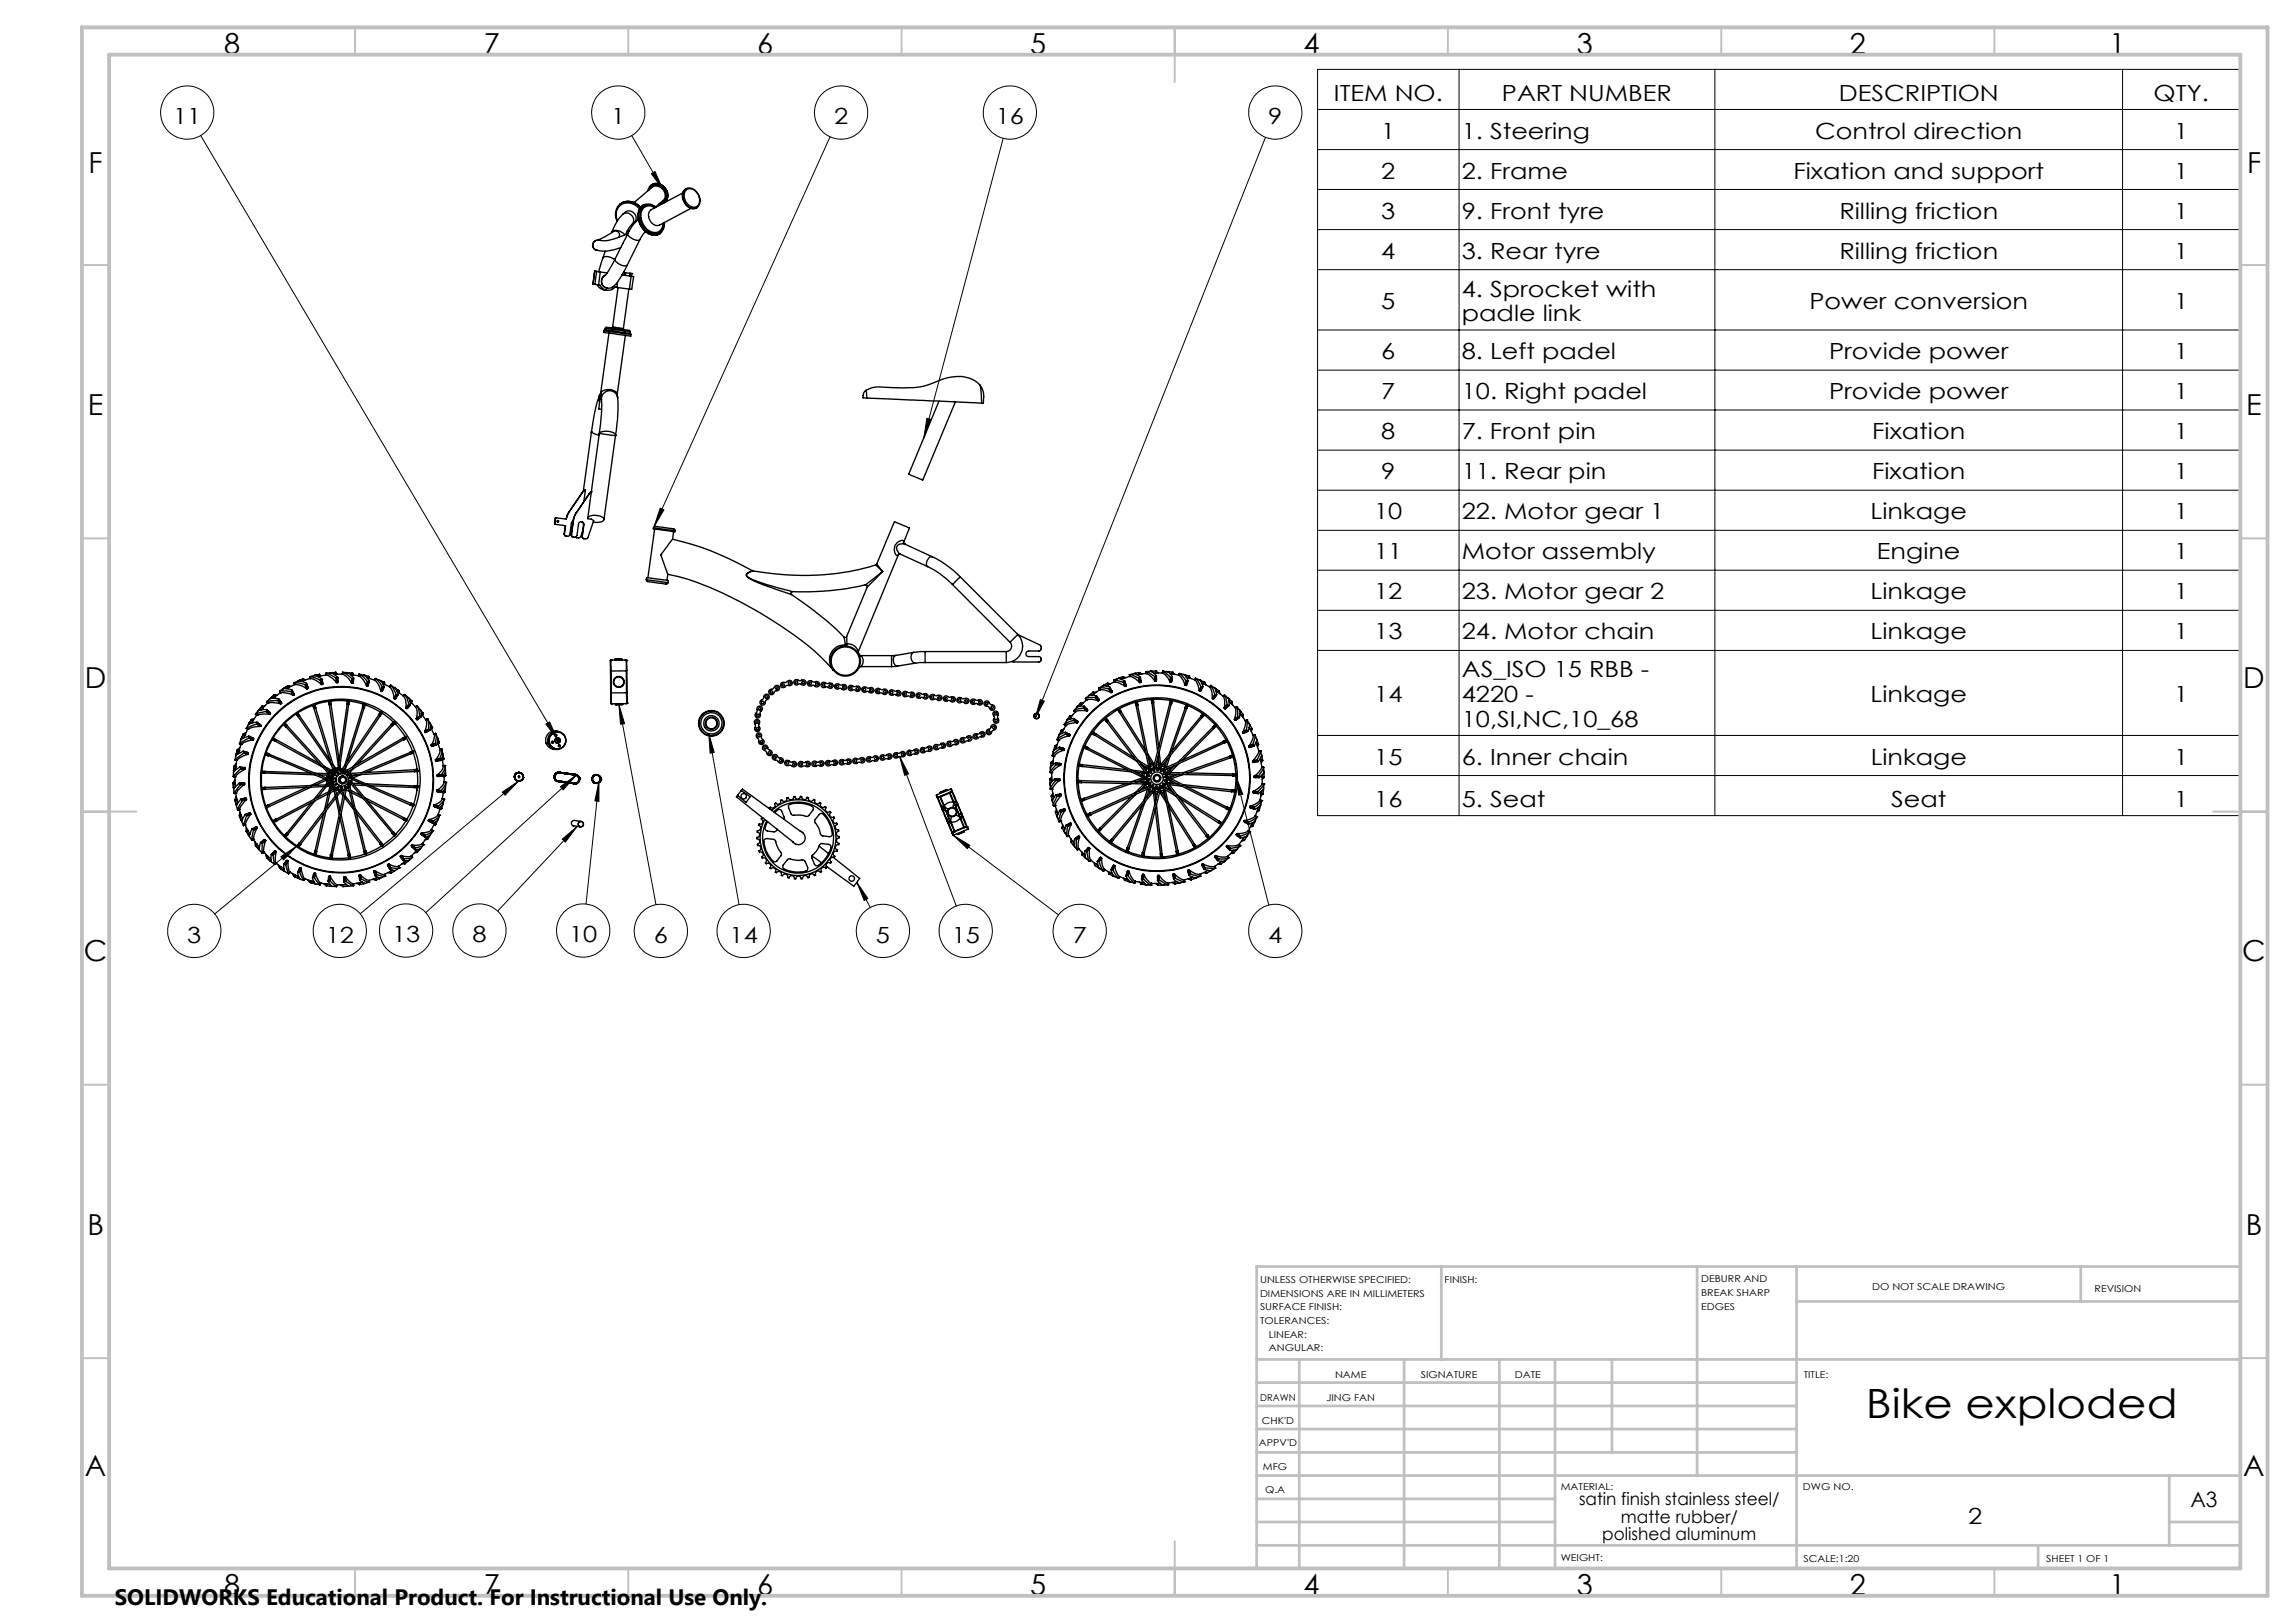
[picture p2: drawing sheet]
<svg xmlns="http://www.w3.org/2000/svg" width="420mm" height="297mm" viewBox="0 0 420 297" stroke-linecap="round" stroke-linejoin="round" font-family="sans-serif">
<defs><g id="words">
<text font-size="7.4" x="341.5" y="259.6">Bike exploded</text>
<g font-size="5.3">
<text x="41" y="9.9">8</text>
<text x="88.5" y="9.9">7</text>
<text x="138.5" y="9.9">6</text>
<text x="188.5" y="9.9">5</text>
<text x="238.5" y="9.9">4</text>
<text x="288.5" y="9.9">3</text>
<text x="338.5" y="9.9">2</text>
<text x="386" y="9.9">1</text>
<text x="16.2" y="31.7">F</text>
<text x="411.2" y="31.7">F</text>
<text x="16.1" y="75.9">E</text>
<text x="411.1" y="75.9">E</text>
<text x="15.5" y="125.9">D</text>
<text x="410.5" y="125.9">D</text>
<text x="15.4" y="175.9">C</text>
<text x="410.4" y="175.9">C</text>
<text x="16" y="225.9">B</text>
<text x="411" y="225.9">B</text>
<text x="15.5" y="270.2">A</text>
<text x="410.5" y="270.2">A</text>
<text x="41" y="291.9">8</text>
<text x="88.5" y="291.9">7</text>
<text x="138.5" y="291.9">6</text>
<text x="188.5" y="291.9">5</text>
<text x="238.5" y="291.9">4</text>
<text x="288.5" y="291.9">3</text>
<text x="338.5" y="291.9">2</text>
<text x="386" y="291.9">1</text>
</g>
<g font-size="4.1">
<text x="31.7" y="22.7">11</text>
<text x="111.9" y="22.7">1</text>
<text x="152.7" y="22.7">2</text>
<text x="182.2" y="22.7">16</text>
<text x="232.1" y="22.7">9</text>
<text x="244.1" y="18.5">ITEM NO.</text>
<text x="274.9" y="18.5">PART NUMBER</text>
<text x="336.5" y="18.5">DESCRIPTION</text>
<text x="394.1" y="18.5">QTY.</text>
<text x="252.8" y="25.4">1</text>
<text x="267.5" y="25.4">1. Steering</text>
<text x="332.2" y="25.4">Control direction</text>
<text x="397.9" y="25.4">1</text>
<text x="252.8" y="32.7">2</text>
<text x="267.5" y="32.7">2. Frame</text>
<text x="328.2" y="32.7">Fixation and support</text>
<text x="397.9" y="32.7">1</text>
<text x="252.8" y="40">3</text>
<text x="267.5" y="40">9. Front tyre</text>
<text x="336.6" y="40">Rilling friction</text>
<text x="397.9" y="40">1</text>
<text x="252.8" y="47.4">4</text>
<text x="267.5" y="47.4">3. Rear tyre</text>
<text x="336.6" y="47.4">Rilling friction</text>
<text x="397.9" y="47.4">1</text>
<text x="252.8" y="56.5">5</text>
<text x="267.5" y="54.3">4. Sprocket with</text>
<text x="267.5" y="58.8">padle link</text>
<text x="331.1" y="56.5">Power conversion</text>
<text x="397.9" y="56.5">1</text>
<text x="252.8" y="65.7">6</text>
<text x="267.5" y="65.7">8. Left padel</text>
<text x="334.7" y="65.7">Provide power</text>
<text x="397.9" y="65.7">1</text>
<text x="252.8" y="73">7</text>
<text x="267.5" y="73">10. Right padel</text>
<text x="334.7" y="73">Provide power</text>
<text x="397.9" y="73">1</text>
<text x="252.8" y="80.4">8</text>
<text x="267.5" y="80.4">7. Front pin</text>
<text x="342.6" y="80.4">Fixation</text>
<text x="397.9" y="80.4">1</text>
<text x="252.8" y="87.7">9</text>
<text x="267.5" y="87.7">11. Rear pin</text>
<text x="342.6" y="87.7">Fixation</text>
<text x="397.9" y="87.7">1</text>
<text x="251.5" y="95">10</text>
<text x="267.5" y="95">22. Motor gear 1</text>
<text x="342.3" y="95">Linkage</text>
<text x="397.9" y="95">1</text>
<text x="251.5" y="102.4">11</text>
<text x="267.5" y="102.4">Motor assembly</text>
<text x="343.5" y="102.4">Engine</text>
<text x="397.9" y="102.4">1</text>
<text x="251.5" y="109.7">12</text>
<text x="267.5" y="109.7">23. Motor gear 2</text>
<text x="342.3" y="109.7">Linkage</text>
<text x="397.9" y="109.7">1</text>
<text x="251.5" y="117">13</text>
<text x="267.5" y="117">24. Motor chain</text>
<text x="342.3" y="117">Linkage</text>
<text x="397.9" y="117">1</text>
<text x="267.5" y="123.9">AS_ISO 15 RBB -</text>
<text x="251.5" y="128.5">14</text>
<text x="267.5" y="128.5">4220 -</text>
<text x="342.3" y="128.5">Linkage</text>
<text x="397.9" y="128.5">1</text>
<text x="267.5" y="133">10,SI,NC,10_68</text>
<text x="251.5" y="139.9">15</text>
<text x="267.5" y="139.9">6. Inner chain</text>
<text x="342.3" y="139.9">Linkage</text>
<text x="397.9" y="139.9">1</text>
<text x="251.5" y="147.7">16</text>
<text x="267.5" y="147.7">5. Seat</text>
<text x="346.1" y="147.7">Seat</text>
<text x="397.9" y="147.7">1</text>
<text x="34.3" y="172.5">3</text>
<text x="59.6" y="172.5">12</text>
<text x="71.7" y="172.4">13</text>
<text x="86.5" y="172.4">8</text>
<text x="104.2" y="172.4">10</text>
<text x="119.7" y="172.5">6</text>
<text x="133.5" y="172.5">14</text>
<text x="160.3" y="172.5">5</text>
<text x="174.2" y="172.5">15</text>
<text x="196.3" y="172.5">7</text>
<text x="232.1" y="172.5">4</text>
<text x="360.2" y="278.9">2</text>
<text x="21" y="293.7">SOLIDWORKS Educational Product. For Instructional Use Only.</text>
</g>
<text font-size="3.9" x="400.9" y="275.8">A3</text>
<g font-size="3.2">
<text x="289" y="275.5">satin finish stainless steel/</text>
<text x="293.2" y="281.8">polished aluminum</text>
<text x="296.6" y="278.7">matte rubber/</text>
</g>
<g font-size="1.7">
<text x="230.6" y="234.8">UNLESS OTHERWISE SPECIFIED:</text>
<text x="230.6" y="237.3">DIMENSIONS ARE IN MILLIMETERS</text>
<text x="230.6" y="239.8">SURFACE FINISH:</text>
<text x="264.4" y="234.8">FINISH:</text>
<text x="311.3" y="234.7">DEBURR AND</text>
<text x="311.3" y="237.2">BREAK SHARP</text>
<text x="311.3" y="239.7">EDGES</text>
<text x="342.6" y="236.2">DO NOT SCALE DRAWING</text>
<text x="383.3" y="236.4">REVISION</text>
<text x="230.6" y="242.3">TOLERANCES:</text>
<text x="232.2" y="244.8">LINEAR:</text>
<text x="232.2" y="247.3">ANGULAR:</text>
<text x="230.6" y="256.3">DRAWN</text>
<text x="242.7" y="256.3">JING FAN</text>
<text x="244.3" y="252.2">NAME</text>
<text x="260" y="252.1">SIGNATURE</text>
<text x="277.2" y="252.1">DATE</text>
<text x="330.1" y="252.1">TITLE:</text>
<text x="230.9" y="260.5">CHK'D</text>
<text x="230.4" y="264.6">APPV'D</text>
<text x="231.1" y="269">MFG</text>
<text x="231.5" y="273.2">Q.A</text>
<text x="285.6" y="272.7">MATERIAL:</text>
<text x="330" y="272.7">DWG NO.</text>
<text x="285.6" y="285.7">WEIGHT:</text>
<text x="330.1" y="285.8">SCALE:1:20</text>
<text x="374.5" y="285.8">SHEET 1 OF 1</text>
</g>
</g></defs>
<g fill="none" stroke="#000" stroke-width=".25">
<path d="M113 37.9a2.84 2.84 0 0 0-.1 2.6M114 39.2a7.5 7.5 0 0 0-2 3.2M114 37a2.87 2.87 0 0 1 3.3 1M114 37l-.5 .3-.5 .5M114 39.2l.5-.4a1.27 1.27 0 0 1 1.6 .3 1.27 1.27 0 0 1 0 1.6l-.5 .4M114 37l-.5 .4M114 39.2a1.27 1.27 0 0 1 1.6 .3 1.27 1.27 0 0 1 0 1.6M114 37a2.82 2.82 0 0 1 3.2 1 2.97 2.97 0 0 0-3.2-1zM116 37.1l3.3-2.8a1.6 1.6 0 0 1 2 .4 1.6 1.6 0 0 1 0 2l-1.3 1.1M117.1 38.2a2.42 2.42 0 0 0-4.1 .1 2.46 2.46 0 0 0 0 2.1M117.7 37.6a2.12 2.12 0 0 1 2.4 .3M117.7 37.6a2.83 2.83 0 0 0-.3 4 2.52 2.52 0 0 0 3.2 1.2"/>
<path d="M117.7 37.6a2.92 2.92 0 0 0-.2 4.1 2.55 2.55 0 0 0 3.1 1.2M117.8 37.5a2.62 2.62 0 0 0-.6 3.6 2.72 2.72 0 0 0 3.4 1.7M118.7 34.8a1.49 1.49 0 0 1 1.3-1 1.49 1.49 0 0 1 1.4 .7 1.52 1.52 0 0 1 .5 1.6 1.52 1.52 0 0 1-1.1 1.1M119.1 33.9l-.3 .4-.2 .6M119.1 33.9a2.01 2.01 0 0 1 2.6 .5 2.01 2.01 0 0 1-.1 2.7l-1 .2M119.1 33.9a2.08 2.08 0 0 1 2.2 .1 2.08 2.08 0 0 1 .9 2.1l-.1 .4-.4 .5M119.8 38a1.58 1.58 0 0 0-1.8-.1 1.58 1.58 0 0 0-.7 1.6 3 3 0 0 0 2.8 3 1.61 1.61 0 0 0 1.3-1.7M120 38a1.72 1.72 0 0 0-2-.3 1.72 1.72 0 0 0-.9 1.8 3.3 3.3 0 0 0 3.1 3.3 1.73 1.73 0 0 0 1.3-2.1M125 35.3l-5.8 3.1a1.73 1.73 0 0 0 .5 2.7l.4 .2 .6-.1 5.7-3.1M125.5 34.5a2.08 2.08 0 0 1 2.6 2 1.5 1.5 0 0 1-.6 1.5M125.5 34.5a2.16 2.16 0 0 0 .9 3.6l.4 .1 .7-.2M125.5 34.5a1.96 1.96 0 0 0 0 2.9 1.63 1.63 0 0 0 2 .6"/>
<path d="M125.6 34.8a1.51 1.51 0 0 1 2.2 .9 1.45 1.45 0 0 1-.7 2.2 2.02 2.02 0 0 1-1.5-3.1zM108.5 52h.1M108.5 52h.4M108.8 49.6h.1M108.8 49.6l-.3 2.4M108.8 49.6l.4 .1M108.9 52l.6 .1M109.1 44a.94 .94 0 0 0-.6 1 .94 .94 0 0 0 .9 .8M109.2 49.7l.7 .1M109.2 49.7l-.3 2.3M109.3 52.1a1.91 1.91 0 0 0 1.8 1M109.5 52.1l.3 .1a1.68 1.68 0 0 0 2.2 .7"/>
<path d="M109.9 49.8l-.4 2.3M109.9 49.8l1.2 .1M110.3 47.2l-.7 2.5M110.3 47.2a1.64 1.64 0 0 1 2.2 .4M110.5 50.5l.3-.2a1.27 1.27 0 0 0-.7 1.4 1.27 1.27 0 0 0 1.1 1 1.27 1.27 0 0 1-1.1-.9 1.27 1.27 0 0 1 .4-1.3zM110.8 46l-.5 1.2M112 42.4a1.73 1.73 0 0 1 2.3 .5v.1M112 42.4v.1M112.1 59.9l-.2 .1M112.1 59.9l2 .2M112.1 52.5l-.1 .4M112.6 47.4l-1.8 3"/>
<path d="M112.6 47.4a1.66 1.66 0 0 0 1.3 1.2h.7l.2-.1M112.9 52.6l-.4-.1-.5 .4M112.9 52.6l2.3 .3M113 51.6l-.1 1M113.1 52.6l-1 7.3M113.3 43.4a.74 .74 0 0 0-.1-.9 .74 .74 0 0 0-.9-.1l-1.5 .9-1.5 .7M113.8 50.3l1.7 .2M113.9 50.2v.1M114.1 49.8l.3 .1M114.4 49.9h.1M114.4 49.9v.5M114.5 49.9l-.1 .5"/>
<path d="M114.5 49.9l.8 .1M114.8 48.5l-.2 .4a8.2 8.2 0 0 1-2.7 3.7l-.7 .1M114.8 42.3l.3 .1M114.8 42.2l.3 .1M114.9 42.7a9.1 9.1 0 0 1-4.6 1.4l-.3-.1a1.02 1.02 0 0 0-1.5 .7 1.02 1.02 0 0 0 1.2 1.2 7 7 0 0 0 3.9-.6M114.9 42.7l-2.3 4.7M114.9 42.7a1.6 1.6 0 0 0 1.6 1.3h.3l.3-.2M115.1 52.9l-1 7.2M115.3 50h.1M115.3 50l-.1 .5M115.3 50v.5M115.3 50l.3 .1"/>
<path d="M115.5 50.5l.5 .1-.4 2.3h-.4M115.5 50.5l-.3 2.4M115.6 50.1h.1M115.6 50.1l-.1 .4M115.6 41.1l-.5 .6-.6 1.2M116.8 40.2a7.1 7.1 0 0 0-1.9 2.5M117.1 43.8l-2.3 4.7M118.1 42.4l-1 1.4M120.6 42.8h.1M120.6 42.9h.1M120.6 42.8v.1M121.6 40.7a2.12 2.12 0 0 1-1 2.1"/>
<path d="M108.2 79.1l1.4 .6M108.2 79.1h.1M108.2 79.1l-1.4 10.8M108.3 79l-.1 .1M109.7 79.3l2.9 .4M109.7 79.3h.1M109.7 79.3l-2.1 15.5M109.7 72.3a32.9 32.9 0 0 0-1.5 6.8M109.7 72.4l-.1 .7 .1 .5M110 71.9v.3a24 24 0 0 1-.3 7.1M110 71.9a2.04 2.04 0 0 1 2.9 .1l.1 .8M110 71.9l-.4 2.9 .5 .1"/>
<path d="M110 71.9v-.1l-.3 .6M110.5 60.5v.4l4.9 .6 .1-.3M110.5 60.5l5 .7M110.7 60.4l-.2 .1M110.7 60.4h.1M110.7 60.4l1.3 .1M110.8 60.1l1.2 .2M110.8 60.1l-.1 .3M111.4 61l-1.4 10.8M112 60.5h.1M112 60.5l2.3 .4M112 60.3l2.3 .2"/>
<path d="M112 60.3v.2M112.1 60l-.1 .3M112.1 60l-1.2-.1-.1 .2M112.1 60l2.1 .3M112.6 79.7h.1M112.6 79.7l-2.1 15.4M112.6 79.6v.1M113 72.8a30.4 30.4 0 0 1-.4 6.9 1.49 1.49 0 0 0-1.7-.8 1.48 1.48 0 0 0-1.2 .4M113 72.8a1.47 1.47 0 0 0-1.6-1.3 1.47 1.47 0 0 0-1.3 1.7M114.1 60.1l.2 .3M114.2 60.3l.1 .2M114.2 60.3l1 .2 .1 .2"/>
<path d="M114.3 60.9h.1M114.3 60.9l1 .1M114.3 60.5v.4M114.3 60.5l1 .2M114.4 61.4l-1.4 10.7M115.3 61l.2 .2M115.3 60.7v.3M158.5 71.4l.1 1.4M158.5 71.4l-.5 .6-.1 .8h.7M158.6 72.8l21 1M171.8 73.4l-5.5 13.4 2.5 1 6-14.2M179.3 70.4a5.3 5.3 0 0 0-4.9-1.4 14.2 14.2 0 0 0-4.3 1.3 17 17 0 0 1-6.7 .6l-2-.1a4.7 4.7 0 0 0-2.9 .6"/>
<path d="M179.3 70.4l.2 1.1 .1 2.3M179.3 70.4a4.2 4.2 0 0 1 .6 3.4h-.3M101.5 95.8l.1 .2M101.5 95.8h.1M101.6 96l1.9 .2-.2 1.5M101.6 94.8h.1M101.6 94.8l-.1 1M101.7 94.8l-.2 1M101.8 94.8h-.1M101.8 94.8h-.2M101.8 94.8l1.8 .2M102.1 95.2l.1 .2-.1 .1"/>
<path d="M103.3 97.7l.1 .3 .2 .1M103.3 97.7h.1M103.4 96.2l-.1 1.5M104.1 93.7l-.5 1.3M104.1 93.7h.1M104.5 97.9l.2 .3 .2 .1M104.5 97.9h.1M104.6 97.9l.1 .2 .2 .2M104.9 95.3l-.3 .4-.3 2.1-.2 .3h-.5M104.9 95.2h.1M104.9 95.2l-.4 2.7M105 95.2l-.4 2.7"/>
<path d="M105.3 98.3l.3 .1M105.4 98.3l.2 .1M105.4 93.9l-.5 1.3M105.4 93.9h.1M105.4 93.9l-.4 1.3M106.4 95.5l.3 .1 .1 .4M106.5 98.1a.37 .37 0 0 0 .4 .5M106.5 98.1h.1M106.5 90.2l-2.4 3.5M106.5 90.2h.1M106.6 98.1v.3l.3 .2M106.6 97.2l-.4 1.1-.1 .1h-.5"/>
<path d="M106.8 96h.1M106.8 96l-.3 2.1M106.9 96a.5 .5 0 0 0-.5-.5 .5 .5 0 0 0-.5 .4l-.3 2.1-.3 .3h-.4M106.9 89.8l-.4 .4M106.9 96l-.3 2.1M106.9 98.6h.1M106.9 89.8h.1M107.1 89.6l-.2 .2M107.1 89.6l-.2 2.2M107.8 90.4h.1M107.8 90.4l-2.4 3.5M108.2 90l-.4 .4"/>
<path d="M108.2 90h.1M108.2 89.9v.1M108.5 95.5l.7 .1a1.07 1.07 0 0 0 1.3-.6 2.02 2.02 0 0 0-2.3-.6l-.5 .2-.1 .3 .6 .1 .5 .3-1.1 3.1-.2 .2h-.5M119.6 96.6l.1-.3h.2l3.4 .5 .2 .3M119.6 96.6v.2l3.9 .5v-.2M119.6 96.6l3.9 .5M119.8 96.8l-1.2 8.9M123.1 98.7a55.3 55.3 0 0 1 14.6 5.7M123.1 98.7l-2.2 2.8M123.3 97.3l-.2 1.4M165.3 99.3l1.1-2.7-2.7-1.1-3.3 7.7-.1 .2M165.3 99.3l.2 .2"/>
<path d="M165.3 99.3l.1-.3a1.51 1.51 0 0 0-1.7 2 .49 .49 0 0 0 .2 .5 .49 .49 0 0 0 .5 .1l.1-.2M165.5 99.5h.1M165.5 99.5a1.06 1.06 0 0 0-1.4 .8v.4l.6 .7M165.5 99.5l5.1 2.4M118.3 106.1l.1 .3 .6 .1 2.8 .4h.2l.2-.3M118.3 106.1l.1-.4 3.9 .5-.1 .4M118.3 106.1l3.9 .5M120.9 101.5l1.3 3.6M120.9 101.5h.1M122.2 105.1a51.3 51.3 0 0 1 13.3 5.1 74.2 74.2 0 0 1 14.7 10l2.3 2.4M122.2 105.1l-.1 1.1M137.7 104.4l.1 .1"/>
<path d="M137.7 104.4h.1M137.7 104.4a1.59 1.59 0 0 0-1.1 .9l.1 .2a13 13 0 0 0 4.6 2.1l3.6 1.2M137.8 104.5h-.1a1.13 1.13 0 0 0-1.1 .8l.1 .2a17.9 17.9 0 0 0 5.9 2.1l2.4 .7M144.9 108.8l.7 .5a57.8 57.8 0 0 1 8.8 7.3M145 108.3a.3 .3 0 0 0-.3 .2 .3 .3 0 0 0 .2 .3M154.4 116.6l.3 1.3M154.6 118a2.73 2.73 0 0 0-2.6 1.6 2.73 2.73 0 0 0 .5 3M154.7 117.9l-.1 .1M154.9 116.5l.1 1.4M155 117.9a.27 .27 0 0 1-.1 .3 .27 .27 0 0 1-.3 0v-.2M155 117.9h-.3M155 117.9a1.95 1.95 0 0 1 2.1 1.3"/>
<path d="M157.1 119.2v.4M157.2 119.7l.4 .3M157.2 119.7h.1M157.6 120a1.48 1.48 0 0 1 0 2M157.6 120h5.6M158.4 107a.29 .29 0 0 1 .3 .1 .29 .29 0 0 1 0 .3M158.4 107a49.4 49.4 0 0 1-13.4 1.3M158.7 107.4l-3.8 9.2-.1 .1-.4-.1M160.3 103.4a47.3 47.3 0 0 1-22.5 1.1M160.3 103.4l1.2 1.2M160.5 103.2l1 1.4M161.5 104.6l-3.1 2.4"/>
<path d="M161.5 104.6l-2.8 2.8M163.2 120v2M164 119.9l-.8 .1M164 119.9a1.07 1.07 0 0 0-.5 1.1 1.07 1.07 0 0 0 .8 .9M164.7 101.4l-.3 .1-7.3 17.7M164.7 101.4l5.1 2.3M167.2 119.4a1.1 1.1 0 0 0-.5 1.1 1.1 1.1 0 0 0 .8 .9M167.2 119.4l-3.2 .5M169.3 119.2l-2.1 .2M169.3 119.2v2M169.3 119.2h14.9M169.8 103.7l.6 .3a17.4 17.4 0 0 1 3.9 3"/>
<path d="M170.6 101.9a17.8 17.8 0 0 1 5.1 3.6M170.6 101.9a.93 .93 0 0 0-1 .8 .71 .71 0 0 0 .2 1M174.3 107l10.6 10.5M175.7 105.5l-1.4 1.5M175.7 105.5l10.6 10.6M184.2 119.2v2M184.9 117.5a1 1 0 0 1 .2 1.1 1 1 0 0 1-.9 .6M186.3 116.1a3 3 0 0 1 .6 3.3 3 3 0 0 1-2.7 1.8M186.3 116.1l-1.4 1.4M186.3 116.2l4 1.8 .2 .2v.5l-.2 .4h-2.1a.51 .51 0 0 0-.5 .5 .51 .51 0 0 0 .5 .6h2a.57 .57 0 0 1 .2 .9h-5l-.2-.1M43 139.1h.1M43 139.1h.4"/>
<path d="M43.2 139.8l-.4 .4M43.2 138.1h.1M43.3 138l-.1 .1M43.3 138h.1M43.3 139.1l-.2 1.2M43.4 137.3l-.1 .7M43.4 137.3l.3 .1M43.5 137.2l-.3 .9M43.5 137.2l-.1 .1M43.5 137.2l.2 .1M43.7 137.4l-.1 .5M43.7 137.3v.1"/>
<path d="M43.7 137.3h.1M43.8 136.1l.3 .1M43.8 136.1h.1M43.9 136.8l-.4 .4M44.1 136.2l-.4 1.1M44.1 136.2h.1M44.2 135.1l.1 .1M44.2 135.1h.1M44.2 135.1h.2M44.5 134.4l-.3 .7M44.5 134.4l.3 .2M44.5 134.3l-.3 .8"/>
<path d="M44.5 134.3h.1M44.5 134.3v.1M44.5 134.3l.3 .2M44.6 137.5l.8 .3M44.6 137.8l-1.6 1.3M44.6 137.8l.7 .2M44.6 137.8h.1M44.6 137.8l.8 .2M44.7 137.6l-.2-.1-1.2 .6-.1 .2-.2 .8M44.7 137.6l-.1 .2M44.7 137.6l.7 .2M44.8 134.6l-.2 .4"/>
<path d="M44.8 134.5v.1M44.8 134.5h.1M45 134.1l-.5 .2M45.1 133.3l.2 .2-.5 1M45.1 133.3h.1M45.1 133.3l.3 .2M45.3 138l-1.1 .5-.8 .6M45.4 133.5h.1M45.4 138h-.1M45.4 137.8v.2M45.5 132.4l.1 .1M45.6 135.1l-1.7 1"/>
<path d="M45.6 135.1l.7 .3M45.6 134.7l.7 .3 .1 .2M45.6 135v.1M45.6 135l.8 .4M45.6 132.3l.2 .1M45.7 134.9l-.2-.2-.8 .3a.9 .9 0 0 0-.7 .6l-.2 .5M45.7 134.9l-.1 .1M45.7 134.9l.7 .3M46 131.8l-.4 .5M46 131.8l.2 .1M46 131.7l-.5 .7 .1-.1M46 131.7v.1"/>
<path d="M46 131.7h.1M46 131.7l.3 .2M46.2 131.9l-.2 .5M46.3 131.9h-.1M46.3 135.4l-1.3 .3-.9 .5M46.4 135.4h-.1M46.4 135.2v.2M46.5 131.5l-.5 .2M46.7 130.7l.3 .2M47 130.9l-.7 1M47 132.5l-1.9 .8M47 132.5l.6 .4"/>
<path d="M47 130.9h.1M47 132.5h.1M47 132.5l.7 .4M47.1 132.2l.7 .6M47.1 132.3a2.27 2.27 0 0 0-1.6 .3l-.4 .7M47.1 132.3l-.1 .2M47.1 132.3l.7 .5M47.3 129.9l.1 .1M47.4 129.9h-.1M47.4 129.9l.2 .1M47.6 132.9l-1.2 .2-1 .4M47.6 132.9h.1"/>
<path d="M47.8 132.8l-.1 .1M47.9 129.3l-.5 .6M47.9 129.3l.2 .3M47.9 129.3l-.6 .6M47.9 129.3l.3 .2-.1 .1M47.9 129.3h.1M48.1 129.6l-.3 .3M48.4 129.2l-.5 .1M48.5 138.1l.6 .2M48.6 138l.5 .2M48.7 137.8l.5 .2M48.7 137.7l.5 .3"/>
<path d="M48.8 130.2l-2.1 .5M48.8 130.2l.5 .5M48.8 130.2h.1M48.8 128.4h.1M48.8 128.4l.2 .3M48.8 130.2l.6 .5M48.9 129.9l.5 .4M48.9 130l-.1-.1-1.4 .1-.7 .7M48.9 130l-.1 .2M48.9 130l.6 .6M49 128.7l-.8 .8M49 128.7h.1"/>
<path d="M49 128.7l.7-.2 1.6 .3M49.1 138.2v.1M49.1 138.3h.1M49.2 138l-.1 .3 11.6 4.8M49.2 138l11.6 4.8M49.2 138l-.1 .2M49.3 130.7h-1.3l-1 .2M49.4 130.7h-.1M49.4 130.4l.1 .2M49.5 130.6l-.1 .1M49.5 127.7h.1M49.5 127.7l.1 .1"/>
<path d="M49.6 127.7h-.1M49.6 127.7l.1 .1M49.8 135.4l.5 .2M50 135.2l-.2 .2M50 135.2l.4 .3M50 135h.1M50 135v.2M50 135l.5 .3M50.1 127.2l-.5 .5M50.1 127.2l.2 .3M50.2 127.2l-.7 .5M50.2 127.2l.1 .3"/>
<path d="M50.2 127.2h.1M50.2 127.2h.5M50.2 127.2h-.1M50.2 130.9a17 17 0 0 1 24.1-.4 17 17 0 0 1 .3 24 17 17 0 0 1-23.7 .6 17 17 0 0 1-1.2-23.7zM50.3 130.9a16.9 16.9 0 0 1 24.9 .8 16.9 16.9 0 0 1-3 24.7 16.9 16.9 0 0 1-22.6-2.7 16.9 16.9 0 0 1 .7-22.8zM50.3 127.5l-.3 .3M50.3 135.6l8.8 4.8M50.4 135.5l-.1 .1M50.5 135.3l8 4.4M50.5 135.3l-.1 .2M50.8 128.2h-1.2l-.8 .2M50.8 128.2h.1"/>
<path d="M50.8 128.2l.5 .6M50.9 128.2l.5 .6M51 127.9l.5 .8M51 128.1l.1-.1a2.59 2.59 0 0 0-1.7-.2l-.6 .6M51 128.1l-.1 .1M51 128.1l.5 .6M51.2 126.5l.1 .3M51.2 126.5h.1M51.2 126.5l.4-.1 1.6 .1M51.3 126.7l-.9 .8M51.3 126.8h.1M51.3 126.8l.4-.1 1.1 .2 .8 .3"/>
<path d="M51.3 128.8h.1M51.5 128.7l-.1 .1M51.9 132.6l.3 .4M52 132.5l.4 .4M52 125.9h.1M52 125.9v.1M52.1 125.9h-.1M52.1 125.9v.1M52.1 132.4a14.6 14.6 0 0 0-2.1 17.9M52.1 132.4l.4 .4M52.2 132.3l.4 .4M52.3 131.9a14.7 14.7 0 0 1 22.3 2.7 14.7 14.7 0 0 1-6.5 21.5 14.7 14.7 0 0 1-18.1-5.4 14.7 14.7 0 0 1 2.3-18.8z"/>
<path d="M52.3 133h.1M52.3 133l8.4 9.2M52.3 133h-.1M52.5 132.8l-.3 .2M52.5 132.8l-.2 .2M52.5 132.8l8.4 9.2M52.6 132.7l-.1 .1M52.7 125.6l-.6 .3M52.7 125.6l.1 .2M52.7 125.5l-.7 .4M52.7 125.5h.1M52.7 125.5l.5 .1"/>
<path d="M52.7 125.5v.1M52.7 125.5l.2 .3M52.8 125.8l-.3 .2M52.9 125.8h-.1M53.2 126.5h.1M53.2 126.5l.4 .7M53.3 126.5l.4 .7M53.4 126.5l.1-.1a2.36 2.36 0 0 0-1.7-.4l-.6 .5M53.4 126.5h-.1M53.4 126.5l.4 .6M53.5 126.3l.3 .6M53.6 127.2h.1"/>
<path d="M53.8 126.9v.2M53.8 125l.6-.3a.8 .8 0 0 1 .9 0l.8 .3v.2M53.8 125l.1 .3M53.8 125h.1M53.8 127.1l-.1 .1M53.8 125h.8l1.2 .3M53.9 125.2l-1 .6M53.9 125.3h.1M53.9 125.3l1.1 .1 1.1 .6M54.2 130.6v.1M54.2 130.7l.3 .4M54.4 130.6l.3 .5"/>
<path d="M54.4 130.6l-.2 .1M54.5 130.5l-2.4 1.9M54.5 130.5h.1M54.5 130.5l-.1 .1M54.5 130.5l.3 .4-.1 .2M54.5 131.1l6.2 8.9M54.7 124.5h.1M54.7 124.5v.1M54.7 131.1h-.2M54.8 130.9l5.6 8.2M54.8 124.5h-.1M54.8 124.5l.1 .1"/>
<path d="M55.5 124.2l-.8 .4M55.5 124.2l.1 .3M55.5 124.2l-.7 .3M55.5 124.2l.1 .4M55.5 124.2l.4 .2M55.6 124.6l-.4 .1M55.6 124.5v.1M55.8 125.3h.1M55.8 125.3l.3 .7M55.9 125.3l.3 .7M56.1 125.2l-.2 .1M56.1 125.2l.3 .8"/>
<path d="M56.1 126h.1M56.1 125.1l.3 .9M56.4 126h-.2M56.7 123.9l.7-.3a1.87 1.87 0 0 1 1.5 .6v.3M56.7 123.9h.1M56.7 123.9v.3M56.7 123.9l.8 .1 1.1 .5M56.7 123.9l.1 .3M56.7 124.2l-1.1 .3M56.7 124.2h.1M56.8 124.2l1 .3 1 .7M57.2 129.1l.2 .5"/>
<path d="M57.3 129.1l-2.8 1.4M57.4 129l-.1 .1M57.4 129l.1 .6M57.4 129.6h.1M57.4 129.6l3.7 11.8M57.5 129h-.1M57.5 129l.3 .5M57.5 129.6h-.1M57.5 129l.2 .5M57.6 123.6h.1M57.7 129.5l-.2 .1M57.7 129.5h.1"/>
<path d="M57.7 123.6h.1M57.7 129.5l-.3 .1M57.7 129.5l3.7 11.9M58.3 123.4l-.7 .2M58.4 123.4l-.7 .2M58.4 123.4l.1 .4M58.5 123.8h-.4M58.5 123.4l.3 .3M58.5 123.4h-.1M58.5 123.4v.3M58.5 123.7v.1M58.6 124.5h.1"/>
<path d="M58.6 124.5l.2 .7M58.7 124.5l.1 .8M58.8 125.2v.1M58.9 124.5h-.2M58.9 124.5l.1 .7M58.9 124.3l.2 .7M59 125.2l-.2 .1M59.1 125l-.1 .2M59.7 123.5l-1.2 .2M59.7 123.2l.7 .3 1.1 .6M59.7 123.2l.7-.1a1.77 1.77 0 0 1 1.4 .8l-.1 .2M59.7 123.2h.1"/>
<path d="M59.7 123.2v.3M59.7 123.5h.1M59.7 123.5l.9 .5 1 .9M60.1 128.3l-2.5 .7M60.1 128.3h.1M60.1 128.3l.1 .1M60.1 128.3l.2 .6M60.2 128.4l.1 .5M60.2 128.4h.2M60.3 128.9l1.6 11.1M60.3 128.9h.1M60.4 128.4v.5"/>
<path d="M60.5 128.3h-.4M60.5 128.3h.1M60.5 128.3l-.1 .1M60.5 128.3l.1 .6h-.2M60.6 128.9l1.5 10.1M60.7 123.1l-.1 .1M60.7 123.1v.1M60.9 139.9l.6 .7M61.1 123.4h.3M61.4 123h.1M61.4 123l-.7 .1M61.4 123v.4"/>
<path d="M61.5 123.4h-.1M61.5 123.1l.2 .3M61.5 123l-.2 .1M61.5 123v.4M61.5 124.1h.1M61.5 124.1l.1 .8M61.6 124.9h.1M61.6 124.1v.8M61.6 124.9h.2M61.7 124.1h-.1M61.7 124.1l.1 .8M61.8 124v.9"/>
<path d="M62.7 123.4h-1.2M62.7 123.4h.1M62.7 123.4l.9 .6 .7 1M62.7 123l.8 .4 .9 .8M62.7 123l.7 .1a1.67 1.67 0 0 1 1.3 1l-.1 .1M62.7 123v.4M63.5 128.8h.1M63.5 128.8v.1M63.6 128.3l-2-.1-1.1 .1M63.6 128.3h.4l-.1 .6M63.6 128.3l-.1 .5M63.6 128.8h.2"/>
<path d="M63.7 123.1h.1M63.7 128.3l-.1 .5M63.8 123.1l.7 .1M63.8 123.1v.1M63.8 128.8l.1-.5 2.6 .6M63.8 128.9l-.3-.1-1.7 12.1M63.8 128.9l-1.7 12.1M63.8 128.8l.1 .1M63.8 128.9h.1M64.3 125h.1M64.4 125h.2M64.4 124.2h.1"/>
<path d="M64.4 124.2l-.1 .8M64.5 123.5l1.2 .2M64.5 123.2l-.1 .3h-.2M64.5 124.2h.1M64.5 123.2h.1M64.5 124.2l-.1 .8M64.6 123.2l.1 .3M64.6 123.2l-.1 .3M64.6 124.2v.8M64.7 124.1l-.1 .9M65.7 123.7h.1M65.7 123.7l.8 .7 .6 1.1"/>
<path d="M65.8 123.4h.1M65.7 123.4v.3M65.8 123.4l.8 .1M65.8 123.4l.6 .4 .8 .9M66.4 129.5l-3.3 10.6M66.4 129.4l.1 .1M66.5 128.9l.4 .1M66.5 128.9h.1M66.5 128.9l-.1 .5M66.5 129.5h.2M66.5 128.9l.2 .1M66.6 123.5h.1"/>
<path d="M66.6 123.5a1.94 1.94 0 0 1 1 1.3h-.1M66.6 129.5l-3 9.7M66.7 123.6h.1M66.7 129h.2M66.7 129l-.2 .5M66.8 123.6l.7 .2M66.8 123.6h.1M66.9 129l2.7 1.3M66.9 129h.1M66.9 129l-.2 .5M67.1 125.5v.1M67.1 125.6h.2"/>
<path d="M67.2 124l1.3 .5M67.2 124.7l.1 .1M67.2 124.7l-.1 .8M67.3 124.8h.2M67.3 124.8l-.2 .8M67.5 123.8v.3M67.5 123.8l-.1 .3M67.5 124.8l-.2 .8M67.5 123.9l.1 .3M67.6 124.7l-.3 .9M68.5 124.5h.1M68.5 124.5l.8 .8 .4 1.1"/>
<path d="M68.7 124.2a1.88 1.88 0 0 1 1.6 1.5l-.1 .1M68.7 124.2l.8 .8 .5 .7M68.7 124.2h.1M68.7 124.2l-.2 .3M69.3 130.7v.1M69.3 130.7l.2 .1M69.5 130.8l.1 .1M69.6 131h.1M69.6 124.5l.1 .1M69.6 130.9v.1M69.7 126.4v.1M69.7 126.5h.1"/>
<path d="M69.7 124.6l.6 .2M69.7 124.6h.1M69.7 130.3l.2 .2M69.7 130.3h-.1l-.3 .4M69.7 130.3l-.2 .5M69.9 130.5l2.1 1.6M69.9 130.5l-.3 .5M69.9 130.5l-.3 .4M70 125.1l1.3 .6M70 125.7v.1M70 125.7l-.3 .7M70 125.8h.2"/>
<path d="M70 125.8l-.3 .7M70.2 125.8l-.4 .7M70.3 125.8l-.5 .7M70.3 124.8l.1 .1M70.3 124.8l-.1 .3M70.4 124.9v.4M70.4 124.9l-.2 .3M71.3 125.7h.1M71.3 125.7l.6 .9 .2 1.1M71.5 125.4a1.98 1.98 0 0 1 1.3 1.8h-.1M71.5 125.4l.5 .6 .5 1.1M71.5 125.4h.1"/>
<path d="M71.5 125.4l-.2 .3M71.6 132.6l-7.1 7.8M71.6 132.6l.2 .1M71.6 132.5v.1M71.8 132.8l-6.4 7.1M72 132.1l.3 .3M72 132.1h.1M72 132.1l-.4 .5M72 132.1l.1 .2M72.1 127.7v.1M72.1 127.8l.1 .1M72.1 132.3l-.3 .4"/>
<path d="M72.1 132.3l.2 .1M72.2 132.4l2 2.4M72.3 132.4h.1M72.3 132.4l-.4 .4-.1-.1M72.3 125.9l.1 .1M72.4 126l.6 .3M72.4 126h.1M72.4 127.8l-.2 .1M72.5 127.1h.1M72.5 127.1l-.4 .6M72.6 127.1l.1 .1M72.6 127.1l-.5 .7"/>
<path d="M72.6 126.5l1.2 .8M72.7 127.2l-.5 .7M72.8 127.2l-.3 .6M73 126.3v.1M73 126.3l-.2 .3M73 126.4v.3M73 126.4l-.2 .3M73.7 135.1h.1M73.7 135.1l.2 .2-10.3 5.9M73.7 135.1l-10.2 5.9M73.7 135v.1M73.7 135l.1 .1"/>
<path d="M73.8 127.3l.5 1v1.2M73.8 135.1l.1 .2M73.9 135.4h.1M73.9 135.3v.1M74 127.1h.1M74 127.1l-.2 .2M74 127.1a1.96 1.96 0 0 1 1.1 1.9h-.1M74 127.1l.5 .6 .3 1.2M74.3 129.5h.1M74.3 129.5l.1 .1M74.3 134.9l.1 .1M74.3 134.9l-.1-.1-.5 .2"/>
<path d="M74.3 134.9l-.5 .2M74.4 135.1l1.1 2.4M74.4 135.1l-.5 .3M74.4 135v.1M74.4 135l-.5 .3M74.4 135.1h.1M74.6 129.6h-.2M74.8 128.9h.1M74.8 127.7l.6 .5M74.8 128.9l-.5 .6M74.8 128.9l.2 .1M75 129l-.6 .6"/>
<path d="M75 137.7l-8.9 3.7M75 137.7l.1 .2M75 128.4l.2 .1a2.34 2.34 0 0 1 1 3M75.1 137.9v.1M75.1 129l-.5 .6M75.1 138l-8.1 3.4M75.4 128.2v.1l-.2 .2M75.4 128.2l-.3 .3M75.4 128.3l-.1 .4M75.6 137.4l.1 .4M75.6 137.4h.1M75.6 137.5l-.6 .2"/>
<path d="M75.6 137.5v.2M75.6 137.4v.1M75.6 137.4l-.6 .3M75.6 137.7l-.5 .2M75.6 137.7l.1 .1M75.6 137.8l.7 3M75.7 137.8l-.6 .2M76 129.4l.3-.3zM76.2 131.5h.1M76.2 131.5l.1 .2M76.3 129.1l.3 .8 .2 1.1M76.3 129.2a1.81 1.81 0 0 1 .8 2h-.2"/>
<path d="M76.8 131.1l.1 .1M76.8 131v.1M76.8 131l-.6 .5M76.8 131.1l-.6 .4M76.9 131.2l-.6 .5M77 130l.4 .5M77 131.2l-.7 .5M77.1 130.6l.2 .2a2.28 2.28 0 0 1 .5 3M77.4 130.5l.1 .1M77.4 130.5l-.2 .2M77.5 130.6l-.2 .3M77.5 130.6l-.3 .2"/>
<path d="M77.8 133.8v.1M77.8 133.9v.1M78 134h-.2M78.2 131.5l.2 .4v1.5M78.2 131.5h.1M78.2 131.5l-.3 .2M78.2 131.6a1.83 1.83 0 0 1 .5 2h-.2M78.4 133.5l.1 .1M78.4 133.4v.1M78.4 133.4l-.6 .4M78.4 133.5l-.6 .4M78.5 133.6l-.7 .4"/>
<path d="M78.6 133.7l-.6 .3M78.8 133.1l.2 .3a1.91 1.91 0 0 1 .4 1.9l-.5 1M78.8 132.5l.3 .6M78.9 136.3v.1M78.9 136.4l.1 .2M79.1 133.1l-.2 .2M79.1 133.1l-.3 .1M79.2 133.2l-.2 .3M79.4 134.3l.3-.1zM79.7 136.1h.1M79.7 136.1v.2M79.7 136.1l-.8 .2"/>
<path d="M79.7 136.1l-.8 .3M79.7 139v.1M79.7 139.1v.1M79.7 139.2l.2 .1M79.7 134.2l.1 .7-.1 1.2M79.7 136.3l-.7 .3M79.8 134.3a1.68 1.68 0 0 1 .1 2h-.2M79.8 136.3l-.8 .3M80 135.8l.2 .5a2.14 2.14 0 0 1-.5 2.7M80.2 135.2l.2 .7M80.4 135.9v.1M80.4 136l-.2 .2"/>
<path d="M80.4 135.9l-.3 .1M80.4 136l-.3 .1M80.5 138.8v.1M80.5 138.9v.2M80.5 138.8l-.8 .2M80.5 138.9l-.8 .2M80.5 139.1l-.8 .1M80.6 139.2l-.7 .1M80.8 137.1v.7l-.3 1M80.8 137.1h.1M80.8 137.1l-.3 .1M80.9 137.2a1.69 1.69 0 0 1-.3 1.9h-.1"/>
<path d="M80.9 138.7l.2 1.5M81.1 138.1l.1 .7M81.2 138.9l-.2 .2M81.2 138.8v.1M81.2 138.8l-.3 .1M81.2 138.9l-.3 .1M99.9 136a1.83 1.83 0 0 0 1.8 1.2M99.9 136l.4 .1M99.9 136h.6M100 136h.1M100.3 136a1.68 1.68 0 0 1 1.8-2.2 1.68 1.68 0 0 1 1.2 2.5 1.68 1.68 0 0 1-2.8 .2l-.2-.4M100.5 136a1.49 1.49 0 0 0 1.3 1"/>
<path d="M100.5 136l-.2 .1M101.1 135.6a.18 .18 0 0 1 .2 .2 .18 .18 0 0 1-.2 .2M101.7 134.4a.16 .16 0 0 1 .2 .2 .16 .16 0 0 1-.2 .1M101.9 135a.51 .51 0 0 0-.4 .6 .51 .51 0 0 0 .5 .4M102.1 135.1a.44 .44 0 0 1 .4 .5 .44 .44 0 0 1-.5 .4M102.1 133.8a1.68 1.68 0 0 0-1.7 .4 1.68 1.68 0 0 0-.5 1.7l.4 .1M102.1 135h-.2M102.2 135.4h-.1a.16 .16 0 0 0-.2 .1 .16 .16 0 0 0 .1 .2h.2M102.2 134a1.53 1.53 0 0 0-1.8 2h-.1M102.3 136.3a.18 .18 0 0 1 .2 .2 .18 .18 0 0 1-.2 .1M111.7 120.9v1.8M111.7 120.9h.1"/>
<path d="M111.7 122.7l.1 .1M111.7 122.7l.1 4.2M111.8 126.9v1.8M111.8 128.7l.1 .1M111.8 120.8v2M111.8 120.8l-.1 .1M111.8 128.7h.1M111.8 120.8h2.8M111.8 122.8l.1 4M111.9 126.8v2M111.9 126.8l-.1 .1M111.9 126.8h2.8"/>
<path d="M112.5 120.7l.1-.1h1.2v.1M112.5 120.7h1.3M112.5 120.7v.1M112.6 128.8v.1M113.8 120.7v.1M113.9 128.9h-1.3M113.9 128.9v.1h-1l-.3-.1M113.9 128.8v.1M114.6 120.8v2M114.6 120.8l.1 .1M114.6 122.8h-2.8M114.6 122.8l.1 4"/>
<path d="M114.7 126.8v2M114.7 126.8l.1 .1M114.7 120.9v1.8M114.7 120.9h.1M114.7 128.8h-2.8M114.7 122.7l-.1 .1M114.7 122.7l.1 4.2M114.8 126.9v1.8M114.8 128.7l-.1 .1M114.8 128.7h.1M138.2 131.8a.54 .54 0 0 1 .8 .1 .54 .54 0 0 1-.2 .8l.1 .2a.53 .53 0 0 1 .1 .8 .53 .53 0 0 1-.7 0 .53 .53 0 0 1 0-.7v-.3a.72 .72 0 0 1-.1-.9zM138.5 134.3a.52 .52 0 0 1 .7-.1 .52 .52 0 0 1 .1 .7l.2 .3a.53 .53 0 0 1 .3 .7 .53 .53 0 0 1-.7 .3 .53 .53 0 0 1-.2-.7l-.1-.3a.68 .68 0 0 1-.3-.9z"/>
<path d="M138.7 129.3a.54 .54 0 0 1 .8 .2 .54 .54 0 0 1-.4 .8v.2a.54 .54 0 0 1-.1 .8 .54 .54 0 0 1-.8-.2 .54 .54 0 0 1 .3-.8zM139.7 136.5a.59 .59 0 0 1 .7 0 .59 .59 0 0 1 .2 .6l.1 .1a.53 .53 0 0 1 .6 .4 .53 .53 0 0 1-.5 .6 .53 .53 0 0 1-.5-.5l-.2-.3a.6 .6 0 0 1-.5-.3 .6 .6 0 0 1 .1-.6zM139.9 127.2a.52 .52 0 0 1 .9 .2 .52 .52 0 0 1-.6 .7l-.1 .2a.52 .52 0 0 1-.5 .7 .52 .52 0 0 1-.4-.8l.4-.3zM140.8 126.3l.8-.3a.55 .55 0 0 1 .5-.6 .55 .55 0 0 1 .6 .5 .79 .79 0 0 1-.9 .6l-.1 .1a.52 .52 0 0 1-.7 .5 .52 .52 0 0 1-.2-.8zM141.4 138.3a.58 .58 0 0 1 .6-.2 .58 .58 0 0 1 .4 .5l.2 .1a.54 .54 0 0 1 .7 .3 .54 .54 0 0 1-.4 .7l-.8-.6a.6 .6 0 0 1-.6-.2 .6 .6 0 0 1-.1-.6zM142.9 125l.4-.2 .4 .1 .3-.1a.53 .53 0 0 1 .7-.3 .53 .53 0 0 1 .2 .8 .53 .53 0 0 1-.8 .1h-.2a.53 .53 0 0 1-.7 .4 .53 .53 0 0 1-.3-.8zM143.8 139.2a.76 .76 0 0 1 .9 .3h.1a.52 .52 0 0 1 .9 .1 .52 .52 0 0 1-.5 .7l-.7-.3a.55 .55 0 0 1-.7 0 .55 .55 0 0 1 0-.8zM145.4 124.5a.93 .93 0 0 1 1 .1h.1a.56 .56 0 0 1 .7-.1 .56 .56 0 0 1 .2 .7 .9 .9 0 0 1-1.1-.1 .54 .54 0 0 1-.8 .2 .54 .54 0 0 1-.1-.8zM146.2 139.6a.74 .74 0 0 1 1 0h.1a.53 .53 0 0 1 .8-.2 .53 .53 0 0 1 .1 .8 .53 .53 0 0 1-.8 0h-.3a.6 .6 0 0 1-1-.4zM147.8 124.8a.79 .79 0 0 1 1.1 0h.1a.61 .61 0 0 1 .6-.1 .61 .61 0 0 1 .4 .6 .59 .59 0 0 1-.5 .4 .59 .59 0 0 1-.6-.3h-.2a.53 .53 0 0 1-.7 .1 .53 .53 0 0 1-.2-.7zM148.7 139.5a.64 .64 0 0 1 .9 0h.2a.53 .53 0 0 1 .9-.1 .53 .53 0 0 1-.4 .8l-.7-.1a.63 .63 0 0 1-1-.3zM150.3 125.1a.79 .79 0 0 1 1.1 0h.1a.55 .55 0 0 1 .8 .1 .55 .55 0 0 1-.2 .8l-.9-.3a.53 .53 0 0 1-.8 .1 .53 .53 0 0 1-.1-.7z"/>
<path d="M151.2 139.3l.4-.1 .6 .1a.6 .6 0 0 1 .6-.2 .6 .6 0 0 1 .5 .4 .57 .57 0 0 1-.4 .6 .57 .57 0 0 1-.6-.2h-.2a.57 .57 0 0 1-.7 .2 .57 .57 0 0 1-.3-.7zM152.5 122.6h.1M152.8 125.3a.8 .8 0 0 1 1.1 .1h.1a.54 .54 0 0 1 .8 .1 .54 .54 0 0 1-.4 .8l-.7-.4a.52 .52 0 0 1-.7 .1 .52 .52 0 0 1-.2-.7zM153.7 139.1l.4-.1 .7 .1a.53 .53 0 0 1 .8-.2 .53 .53 0 0 1 .1 .8 .53 .53 0 0 1-.8 0h-.3a.56 .56 0 0 1-.7 .2 .56 .56 0 0 1-.3-.7zM155.3 125.6a.79 .79 0 0 1 1.1 .1h.1a.53 .53 0 0 1 .8 0 .53 .53 0 0 1-.2 .8h-.4a.59 .59 0 0 0-.9-.1 .51 .51 0 0 1-.5-.8zM156.1 139a.83 .83 0 0 1 1-.1h.1a.54 .54 0 0 1 .8-.2 .54 .54 0 0 1 .1 .8l-.3 .1-.7-.1a.57 .57 0 0 1-.7 .2 .57 .57 0 0 1-.3-.7zM157.6 122l-.4 .2M157.6 122h5.6M157.9 125.8l.4-.1 .6 .2a.54 .54 0 0 1 .9 .1 .54 .54 0 0 1-.4 .8l-.8-.3a.52 .52 0 0 1-.7 0 .52 .52 0 0 1 0-.7zM158.7 138.6l.2-.1 .8 .1a.53 .53 0 0 1 .9-.2 .53 .53 0 0 1-.3 .9l-.7-.1a.55 .55 0 0 1-.8 .2 .55 .55 0 0 1-.1-.8zM160.3 126.1a.84 .84 0 0 1 1 .1h.1a.53 .53 0 0 1 .9 .1 .53 .53 0 0 1-.3 .8l-.9-.3a.53 .53 0 0 1-.7 .1 .53 .53 0 0 1-.1-.8zM161.1 138.3a.87 .87 0 0 1 1 0h.1a.52 .52 0 0 1 .9-.2 .52 .52 0 0 1-.3 .8l-.7-.1a.63 .63 0 0 1-1.1-.1z"/>
<path d="M162.8 126.3l.5-.1 .6 .3a.54 .54 0 0 1 .8 0 .54 .54 0 0 1-.2 .8l-.9-.2a.54 .54 0 0 1-.8 0 .54 .54 0 0 1 0-.8zM163.7 137.8h1a.54 .54 0 0 1 .7-.2 .54 .54 0 0 1 .2 .7 .54 .54 0 0 1-.8 .1l-.2 .1a.63 .63 0 0 1-1.1-.2zM164.3 121.9l-1.1 .1M165.3 126.6a.79 .79 0 0 1 1 .2h.1a.53 .53 0 0 1 .8 0 .53 .53 0 0 1-.2 .8l-.8-.3a.55 .55 0 0 1-.8 .1 .55 .55 0 0 1-.1-.8zM166.1 137.4l.3-.1 .5 .1 .2-.1a.53 .53 0 0 1 .8-.2 .53 .53 0 0 1 .2 .8 .53 .53 0 0 1-.8 .1h-.3a.63 .63 0 0 1-1.1-.2zM167.5 121.4l-3.2 .5M167.8 126.9a.93 .93 0 0 1 1 .1l.1 .1a.54 .54 0 0 1 .8 0 .54 .54 0 0 1-.2 .8h-.3l-.3-.2a.6 .6 0 0 0-.7 .1 .5 .5 0 0 1-.5-.3 .5 .5 0 0 1 .1-.6zM168.5 136.9l.4-.1 .4 .1 .3-.1a.52 .52 0 0 1 .7-.2 .52 .52 0 0 1 .2 .7 .52 .52 0 0 1-.7 .1l-.3 .1a.55 .55 0 0 1-.8 .2 .55 .55 0 0 1-.2-.8zM169.3 121.2l-1.8 .2M169.3 121.2h14.9M170.3 127.2a.86 .86 0 0 1 1 .1h.1a.54 .54 0 0 1 .9 .2 .54 .54 0 0 1-.6 .7l-.6-.3a.53 .53 0 0 1-.8 0 .53 .53 0 0 1 0-.7zM171.1 136.3h.9a.53 .53 0 0 1 .7-.3 .53 .53 0 0 1 .3 .7 .53 .53 0 0 1-.8 .2h-.3a.54 .54 0 0 1-.8 .3 .54 .54 0 0 1 0-.9z"/>
<path d="M172.8 127.5a.93 .93 0 0 1 1 .1 .54 .54 0 0 1 .9 .1 .54 .54 0 0 1-.4 .8l-.5-.3h-.2a.54 .54 0 0 1-.8 0 .54 .54 0 0 1 0-.7zM173.4 135.8l.2-.2 .8 .1a.51 .51 0 0 1 .6-.4 .51 .51 0 0 1 .4 .6 .51 .51 0 0 1-.6 .4h-.5a.55 .55 0 0 1-.7 .3 .55 .55 0 0 1-.2-.8zM175.3 127.7a.86 .86 0 0 1 .9 .2h.2a.53 .53 0 0 1 .8 0 .53 .53 0 0 1-.2 .8l-1-.3a.51 .51 0 0 1-.7 .1 .51 .51 0 0 1 0-.8zM175.9 135.1l.9-.1a.53 .53 0 0 1 .8-.3 .53 .53 0 0 1 .2 .7 .53 .53 0 0 1-.8 .2h-.2a.54 .54 0 0 1-.8 .3 .54 .54 0 0 1-.1-.8zM177.8 128a.93 .93 0 0 1 1 .2 .54 .54 0 0 1 .9 0 .54 .54 0 0 1-.4 .8l-.8-.3a.52 .52 0 0 1-.7 .1 .52 .52 0 0 1 0-.8zM178.3 134.4l.9-.1a.52 .52 0 0 1 .6-.5 .52 .52 0 0 1 .4 .6 .52 .52 0 0 1-.6 .5h-.4a.54 .54 0 0 1-.8 .3 .54 .54 0 0 1-.1-.8zM180.2 128.4a.62 .62 0 0 1 1 .4l.1 .1a.55 .55 0 0 1 .7 .4 .55 .55 0 0 1-.3 .7 .89 .89 0 0 1-.8-.7 .58 .58 0 0 1-.7-.2 .58 .58 0 0 1 0-.7zM180.7 133.5l.5-.2 .1-.1a.53 .53 0 0 1 .5-.6 .53 .53 0 0 1 .5 .5 .53 .53 0 0 1-.5 .5l-.3 .3a.52 .52 0 0 1-.7 .5 .52 .52 0 0 1-.1-.9zM181.8 130.3a.55 .55 0 0 1 .8 0 .55 .55 0 0 1 0 .8v.3a.53 .53 0 0 1 .1 .8 .53 .53 0 0 1-.8 0 .53 .53 0 0 1 .1-.8v-.3l-.3-.3zM192.3 139.6v.7M192.3 139.6h.4M192.4 139.5l-.1 .1"/>
<path d="M192.4 139.5h.3M192.6 138.3h.1M192.6 138.3l.3 .1M192.7 139.6l-.1 .4M192.8 139.2l-.4 .3M192.8 137.2l.1 .1M192.9 138.4l-.2 1.2M192.9 138.4h.1M193 136.6l-.2 .6M193 136.6l.3 .1M193 136.5v.1M193 136.5l.4 .1"/>
<path d="M193.3 139.6l.9 .2M193.3 136.7l-.1 .4M193.3 139.9l-.8 .9-.3 .6M193.3 139.9h.1M193.3 139.9l.8 .1M193.4 139.7l-.1-.1a1.59 1.59 0 0 0-1.1 1v.8M193.4 139.7l-.1 .2M193.4 139.7l.8 .1M193.5 135.4h.1M193.5 135.4l.2 .1M193.5 136.2l-.5 .3M193.7 135.5l-.4 1.2"/>
<path d="M193.7 135.5h.1M193.9 134.3v.1M193.9 134.3l.1 .1M193.9 137.1l-1.1 .9-.2 .3M193.9 136.7l.7 .2M193.9 137.1l.8 .2M194 137l-.1 .1M194 137l.7 .3M194 136.8l-.1-.1a1.41 1.41 0 0 0-1.2 1l-.1 .6M194 136.8v.2M194 136.8l.8 .3M194.1 140h.1"/>
<path d="M194.2 139.8l-.1 .2M194.2 133.7l-.3 .6M194.2 133.7l.3 .2M194.2 133.6v.1M194.2 133.6l.3 .2M194.5 133.9l-.2 .3M194.6 136.9l.2 .2M194.7 137.3l-1.1 .5-.7 .6M194.7 133.5l-.5 .1M194.7 137.3h.1M194.8 137.1l-.1 .2M194.8 132.6h.1"/>
<path d="M194.8 132.6l.3 .2M195 134.3l-1 .6-.5 .5M195 134.3l.7 .4M195 134.3h.1M195 134.3l.8 .4M195.1 132.8l-.6 1.1M195.1 132.8h.1M195.1 134l.6 .3 .1 .2M195.1 134.2l-.1-.2-1.1 .5-.4 .9M195.1 134.2l-.1 .1M195.1 134.2l.7 .3M195.4 131.7l-.1 .1"/>
<path d="M195.4 131.7h.1M195.7 134.7l-1.2 .3-.8 .5M195.7 131.1l-.3 .6M195.7 131.1l.3 .2M195.8 134.7h-.1M195.8 131l-.1 .1M195.8 131l.3 .2M195.8 134.5v.2M196 131.3l-.2 .3M196.3 130.9l-.5 .1M196.5 131.8l-1.7 .8M196.5 131.8l.6 .5"/>
<path d="M196.5 131.8h.1M196.5 130.1h.1M196.5 130.1l.2 .2M196.6 131.5l.5 .4M196.6 131.7l-.1-.2-1.2 .3-.5 .8M196.6 131.7l-.1 .1M196.6 131.7l.6 .4M196.7 130.3l-.7 1M196.7 130.3h.1M197.1 132.3l-1.6 .2-.4 .3M197.1 131.9l.1 .2M197.1 132.3h.1"/>
<path d="M197.2 132.1l-.1 .2M197.2 129.2v.1M197.2 129.2l.1 .1M197.5 139.9l-.1 .3M197.5 139.9h.6v.2M197.5 139.9v.1M197.7 128.7l-.5 .5M197.7 128.7l.2 .2M197.8 128.7h-.1M197.8 128.7l.2 .2M197.9 128.9l-.2 .4M198.1 139.9l8.2 1"/>
<path d="M198.3 128.6l-.5 .1M198.3 129.6l-1.4 .3-.4 .2M198.3 129.6l.6 .5M198.3 129.5v.1M198.3 129.5l.6 .6M198.4 136.9l-.9 3M198.4 136.8v.1l.5 .2M198.4 136.8l.5 .2M198.4 129.3l.6 .7M198.5 129.4l-.1-.2-1.2 .1-.7 .8M198.5 129.4l-.2 .1M198.5 129.4l.5 .6"/>
<path d="M198.5 136.6l-.1 .2M198.5 136.6l.5 .2M198.5 136.5v.1M198.5 136.5l.6 .3M198.6 127.8h.1M198.6 127.8l.2 .3M198.8 128.1l-.9 .8M198.8 128.1h.1M198.8 128.1l1-.1 1.1 .2M198.9 130.1l-1.2-.1-1 .3M198.9 130.1h.1M198.9 137v.1"/>
<path d="M198.9 137.1h.1M199 136.8l-.1 .2M199 136.8l-.1 .3 10.9 5.5M199 130l-.1 .1M199 136.8l10.9 5.6M199.1 136.8h-.1M199.1 136.8h.1M199.5 127.1l-.1 .1M199.5 127.1l.1 .1M199.8 134.2l-1.3 2.3M199.8 134.2h.1M199.8 134.2l.5 .3"/>
<path d="M200 134.1l.4 .3M200 134.1l-.2 .1M200 133.9l-.2 .3M200 133.9h.1M200 126.7l-.5 .4M200 133.9l.5 .4M200 133.9v.2M200 126.7l.2 .3M200.1 126.6l-.1 .1M200.1 126.6l.5 .1M200.1 126.6l.2 .3M200.2 127l-.3 .2"/>
<path d="M200.3 134.5l7.7 4.8M200.4 127.6h-1.1l-.7 .2M200.4 127.6l.5 .6M200.4 134.4l-.1 .1M200.5 127.6h-.1M200.5 134.3l7 4.3M200.5 127.6l.5 .6M200.5 134.3l-.1 .1M200.7 127.3l.5 .8M200.7 127.5l-.1-.2a1.79 1.79 0 0 0-1.4 0l-.6 .5M200.7 127.5l-.2 .1M200.7 127.5l.5 .6"/>
<path d="M200.9 128.2h.1M201.1 126l.7-.1 1.1 .1M201.1 126h.1M201.1 126l.1 .3M201.2 128.1l-.2 .1M201.2 126.3l-1 .7M201.2 126.3h.1M201.2 126.3h1l1.1 .4M202 125.4v.1M202 125.4l.1 .1M202.1 131.6l-2.1 2.3M202.1 131.6l.4 .5"/>
<path d="M202.2 131.5l-.1 .1M202.2 131.5l.3 .5M202.4 131.4l-.2 .1M202.4 131.4l.3 .5M202.4 131.4h.1M202.4 131.4l.4 .4M202.5 132.1h.1M202.5 132v.1M202.6 125.1l-.6 .3M202.6 125.1l.2 .2M202.7 131.9l-.2 .1M202.7 125l-.1 .1"/>
<path d="M202.7 125l.5 .1M202.7 125l.2 .3M202.8 125.3l-.4 .3M202.8 131.8l-.1 .1M202.9 126h.1M202.9 126l.4 .7M203 126l.3 .7M203.1 125.9v-.1a1.51 1.51 0 0 0-1.4-.2l-.6 .4M203.1 125.9l-.1 .1M203.1 125.9l.4 .7M203.2 125.8l.3 .8M203.3 126.7h.1"/>
<path d="M203.5 126.6l-.2 .1M203.8 124.5h.7l1.1 .3M203.8 124.5l.5-.3a1.33 1.33 0 0 1 1.5 .4v.2M203.8 124.5h.1M203.8 124.5l.1 .3M203.9 124.8l-1.1 .5M203.9 124.8h.1M203.9 124.8l.9 .2 1 .6M204.5 129.9l-2.1 1.5M204.5 129.9h.1M204.5 129.9l.4 .5M204.6 129.9l.3 .5"/>
<path d="M204.7 124.1h.1M204.8 129.8l.2 .5M204.8 129.8l-.2 .1M204.8 124.1h-.1M204.8 124.1l.1 .1M204.9 129.7l-.4 .2M204.9 129.7l.3 .5-.2 .1M204.9 129.7l-.1 .1M204.9 130.4l4.8 7.6M205 130.3l-.1 .1M205.1 130.2l4.5 7M205.5 123.9l-.7 .2"/>
<path d="M205.5 123.9l.1 .2M205.5 123.8v.1M205.5 123.8l.5 .2M205.5 123.8l.2 .3M205.6 124.1l-.4 .2M205.6 124.8h.1M205.6 124.8l.2 .8M205.6 124.8l.3 .8M205.8 124.8h-.2M205.8 124.8l.3 .8M205.8 125.6h.1M205.9 124.7l.2 .7v.2"/>
<path d="M206.1 125.6h-.2M206.7 123.5h.4l1.3 .6M206.7 123.5l.8-.2a1.4 1.4 0 0 1 1.2 .7l-.1 .1M206.7 123.5h.1M206.7 123.5v.3M206.7 123.5l.1 .3M206.7 123.8l-1.1 .3M206.7 123.8h.1M206.8 123.8l.8 .3 .9 .8M207.8 128.5l-2.9 1.2M207.8 123.2l-.1 .1M207.8 128.5l.1 .6"/>
<path d="M207.8 123.2v.1M207.9 128.5h-.1M207.9 128.5l.1 .5M207.9 129.1h.1M207.9 129.1l.3-.1 2.4 12M207.9 129.1l2.5 11.9M208 129l-.1 .1M208 128.4l-.1 .1M208 128.4h.1M208 128.4l.1 .6M208.1 128.4h.1M208.1 129h-.1"/>
<path d="M208.1 129h.1M208.1 128.4l.1 .6M208.2 139.1l2 1.2M208.2 129h.1M208.4 124.1h.1M208.4 123.1l-.6 .1M208.4 123.1h.1M208.4 124.1l.1 .8M208.4 123.1l.1 .3M208.5 124.1l.1 .8M208.5 123.4l-.4 .1M208.5 124.9h.1"/>
<path d="M208.5 123.1l.5 .3M208.5 123.1l.1 .3M208.6 124.1h-.1M208.6 124.1l.2 .8M208.7 124l.1 .9M208.7 139.8l1.6 1M208.8 124.9h-.2M209.7 123.2l-1.2 .2M209.7 123.3h.1M209.7 123.3l.6 .2 1 1.1M209.7 122.9l.7 .3 .9 .6M209.7 122.9l.8-.1a1.36 1.36 0 0 1 1.1 .8l-.1 .2"/>
<path d="M209.7 122.9h.1M209.7 122.9v.4M210 137.9l1.2 2M210.2 138.7l1 1.6M210.7 128l-2.6 .4M210.7 128h.1M210.7 128h.2M210.7 128l.1 .6M210.8 128.6h.2M210.8 128.5v.1M210.8 122.8l-.1 .1M210.8 128.6l1 9"/>
<path d="M210.8 122.8v.1M210.9 128l.1 .6M211 140l-.1-.1a.21 .21 0 0 0-.3-.2 .21 .21 0 0 0-.1 .4v.1M211.1 128l1.1-.1 2 .3M211.1 127.9l-.4 .1M211.1 127.9v.1M211.1 128h-.2M211.1 128v.5l-.1 .1M211.1 123.2h.4M211.1 128.5l1 8.3M211.3 124.6h.1M211.3 123.8h.1"/>
<path d="M211.3 123.8v.8M211.3 123.8h.2M211.3 123.8l.1 .8M211.4 124.6h.2M211.5 123.2h1.2M211.5 122.8h.1M211.5 122.8h-.7M211.5 122.8v.4M211.5 140h.6M211.5 123.8l.1 .8M211.6 122.8l.4 .4M211.6 122.8v.3"/>
<path d="M211.6 123.7v.9M211.9 138.4l.2 1.8M212.1 139.9v-.1a.22 .22 0 0 0-.2-.3 .22 .22 0 0 0-.2 .3l-.1 .1M212.1 137.6l.3 2.3M212.7 123.2h.1M212.8 123.2l.5 .3 .8 1.2M212.8 122.8l.6 .4 .8 .8M212.8 122.8l.6 .1a1.01 1.01 0 0 1 .9 .6l.3 .4-.1 .1M212.8 122.8h.1M212.8 122.8l-.1 .4M213.6 138.9l-.6 1.7M213.9 122.9l-.1 .1"/>
<path d="M213.9 122.9l.7 .1M213.9 122.9v.1M214 128.7h.1M214.1 128.7l.2 .1M214.1 128.7l-3 11.9M214.1 123.3h.4M214.1 124.7l.1 .1M214.1 128.7l.3 .1M214.2 124.8h.1M214.2 138.3l-.8 2.2M214.2 128.2h.1M214.2 128.2l-.2 .5"/>
<path d="M214.2 124h.1M214.2 124l-.1 .7M214.3 124h.2M214.3 124l-.1 .8M214.3 128.2h.2M214.3 128.2l-.2 .5M214.4 128.8h-.1M214.5 124.6l-.2 .2M214.5 124l-.2 .8M214.5 128.2l-3.1 12.4M214.5 128.2h.1M214.5 123.3l1.2 .2"/>
<path d="M214.5 128.2l2.6 .8M214.5 128.2l-.1 .6M214.6 123h.1M214.6 123.9l-.1 .7M214.6 123l-.1 .3M214.7 123l.3 .4M214.7 123l-.1 .4M215.7 123.5l.1 .1M215.8 123.6l.8 1 .3 .7M215.8 139.7l-1.7 1.7M215.8 123.3l.6 .4 .7 .9M215.8 123.3l.6 .1a.97 .97 0 0 1 .8 .7l.2 .4-.1 .2"/>
<path d="M215.8 123.3h.1M215.8 123.3l-.1 .2M215.8 123.3v.3M216.9 125.3v.1M216.9 125.4h.2M216.9 129.6l-3 8.5M216.9 129.5l.1 .1M216.9 129.5h.1M216.9 123.5h-.1M216.9 123.5l.7 .2M216.9 123.5v.1M217 129.6h.2"/>
<path d="M217.1 123.9l.4 .1M217.1 124.6h.1M217.1 129l.3 .1M217.1 129h.1M217.1 124.6l-.2 .7M217.1 129l.1 .1M217.1 129l-.2 .5M217.1 124.6l.2 .1M217.1 124.6l-.2 .8M217.2 129.6l-2.7 7.8M217.2 125.3l-.1 .1M217.2 129.1h.2"/>
<path d="M217.2 129.1l-.2 .5M217.3 124.7l-.2 .7M217.4 129.1l2.7 1.5M217.4 129.1h.1M217.4 129.1l-.2 .5M217.4 124.6l-.2 .7M217.5 124l1.2 .4M217.6 123.7h.1M217.6 123.7l-.1 .3M217.7 123.7l.2 .4M217.7 123.7l-.1 .3M218.7 124.4h.1"/>
<path d="M218.7 124.4l.4 .8 .4 1.2M218.8 124.1l.5 .5 .5 1.1M218.8 124.1l.7 .3a1.33 1.33 0 0 1 .6 1.2l-.1 .2M218.8 124.1h.1M218.8 124.1l-.1 .3M219.5 126.4h.1M219.5 126.4l.1 .1M219.7 131.1h.2M219.7 131.1h.1M219.8 125.7h.1M219.8 125.7l-.3 .7M219.8 124.5l-.1 .1"/>
<path d="M219.8 124.5l.6 .3M219.9 125.7l.1 .1M219.9 125.7l-.4 .7M219.9 131.1l.1 .1M219.9 125l.4 .1M220 125.8l-.4 .7M220 131.2v.1M220 131.3h.1M220.1 130.6l.1 .1M220.1 130.6l-.4 .5M220.1 125.7l-.5 .8M220.2 130.7l.2 .1"/>
<path d="M220.2 130.7l-.3 .4M220.3 125.1l1.1 .6M220.4 130.8h.1M220.4 130.8l-.4 .4M220.4 130.8l2 1.8M220.4 124.8l.1 .1M220.4 130.8l-.4 .5M220.4 124.8l-.1 .3M220.5 124.9l.2 .4M220.5 124.9l-.1 .3M221.4 125.7h.1M221.4 125.7l.4 .9 .1 1.1"/>
<path d="M221.5 125.4l.4 .6 .4 1.1M221.5 125.4l.7 .5a1.52 1.52 0 0 1 .4 1.3l-.1 .1M221.5 125.4h.1M221.5 125.4l-.1 .3M221.9 127.7v.1M221.9 127.8l.1 .1M221.9 133.1l.1 .1M222 133.1l-6.4 6.4M222 133.2l.2 .1M222.2 133.3l-5.8 5.8M222.3 127.1l.1 .1M222.3 127.1l-.4 .6"/>
<path d="M222.4 127.2l.1 .1M222.4 132.6l.2 .3M222.4 132.6h.1M222.4 127.2l-.5 .6M222.4 132.6l-.5 .5M222.4 132.6l.1 .2M222.4 126h.1M222.5 132.8l-.5 .4M222.5 132.8l.1 .1M222.5 126l.6 .4M222.5 127.3l-.5 .6M222.5 126l-.1 .1"/>
<path d="M222.5 126.4l.4 .3M222.6 132.9l1.8 2.5M222.6 132.9l-.4 .4M222.6 127.2l-.6 .7M222.9 126.7l1 .7M223.1 126.4v.1M223.1 126.4l-.2 .3M223.1 126.5l.1 .5M223.1 126.5l-.1 .2M223.9 127.4h.1M223.9 127.4l.2 .9-.1 1.2M223.9 135.6v.1"/>
<path d="M223.9 135.6l.1 .1M224 136h.1M224 135.7v.2M224 136l-.1-.3-11.1 5.1M224 136l-11.1 5M224 129.5v.1M224 129.6l.2 .1M224 135.9v.1M224.1 127.2l.2 .3 .3 1.5M224.1 127.2l.7 .6 .1 1.3h-.2M224.1 127.2h.1M224.1 127.2l-.2 .2"/>
<path d="M224.5 135.5v.2M224.5 135.5l-.6 .1M224.5 135.5l-.5 .2M224.5 135.7h.1M224.5 135.7l-.5 .2M224.6 135.7l1 2.5M224.6 129h.1M224.6 129l-.6 .5M224.6 135.7l-.6 .3M224.6 129l.1 .1M224.6 129l-.6 .6M224.7 129.1l-.5 .6"/>
<path d="M224.8 127.9h.1M224.9 128.3l.3 .3M224.9 129.1l-.7 .6M224.9 127.9l.5 .5M224.9 127.9v.1M225 138.4l-8.5 3M225 138.4v.2M225 138.4h.1M225.1 138.7l-7.8 2.8M225.2 128.6l.9 .9M225.4 128.4h.1M225.4 128.4l-.2 .2"/>
<path d="M225.5 128.4v.6M225.5 128.4l-.2 .3M225.6 138.2l.1 .3M225.6 138.2h.1M225.6 138.4l-.6 .2M225.6 138.4v.1M225.6 138.2l-.6 .2M225.6 138.2v.2M225.6 138.5l-.5 .2-.1-.1M225.6 138.5h.1M225.7 138.5l.5 3.1h-.6M225.9 131.6v.1"/>
<path d="M225.9 131.7l.1 .1M226.1 129.5h.1M226.1 129.5l.1 .9-.3 1.2M226.3 129.3l.2 .7v1.1M226.3 129.3l.4 .5a.93 .93 0 0 1 .2 1.1l-.1 .4h-.1M226.3 129.3h.1M226.3 129.3l-.2 .2M226.5 131.1l.1 .1M226.5 131.1l-.6 .5M226.6 131.2l.1 .1M226.6 131.2l-.7 .5M226.7 131.3l-.7 .5"/>
<path d="M226.8 131.3l-.8 .5M226.9 130.6l.3 .3M226.9 130.1h.1M227 130.1l.4 .6M227 130.1l-.1 .1M227.2 130.9l.7 1M227.4 134l.1 .2M227.4 133.9v.1M227.4 130.7l.1 .1M227.4 130.7l-.2 .2M227.5 130.8v.5M227.5 130.8l-.2 .2"/>
<path d="M227.9 131.9h.1M227.9 131.9v1l-.5 1M228.1 133.6l.1 .2M228.1 133.6h.1M228.1 133.6l-.7 .3M228.1 133.6l-.7 .4M228.2 131.8v.6l-.1 1.2M228.2 131.8l.4 .6a1.31 1.31 0 0 1-.2 1.4h-.2M228.2 131.8h.1M228.2 131.8l-.3 .1M228.2 133.8l-.7 .4M228.4 133.8l-.9 .4"/>
<path d="M228.5 136.6l.1 .1M228.6 136.5l-.1 .1M228.6 133.1l.2 .4M228.7 132.6l.1 .1M228.8 132.7l.3 .6M228.8 132.7h-.1M228.8 133.5l.5 1M229.1 133.3v.1M229.1 133.3l-.3 .2M229.1 133.4l-.1 .5M229.1 133.4l-.3 .1M229.2 139.3l.1 .1"/>
<path d="M229.3 139.4l.2 .1M229.3 139.2l-.1 .1M229.3 136.3v.2M229.3 136.2v.1M229.3 136.2l-.7 .3M229.3 136.3l-.8 .3M229.3 134.6l-.1 .9-.6 1M229.3 136.5l-.7 .2M229.3 134.5v.1M229.5 136.5l-.8 .3-.1-.1M229.7 134.5l-.1 .6-.3 1.1M229.7 134.4l.2 .8a1.33 1.33 0 0 1-.5 1.4l-.1-.1"/>
<path d="M229.7 134.4v.1M229.7 134.4l-.4 .1M229.7 134.5l-.4 .1M229.9 135.9l.1 .3M230 135.4l.1 .1M230 136.2l.4 1.2M230 139.1v.2M230 139.1l-.8 .2M230 139.1h.1M230 139.1l-.7 .1M230 139.3l-.7 .1M230.1 135.5l.2 .6"/>
<path d="M230.1 135.5h-.1M230.2 139.4l-.7 .1M230.3 136.1v.1M230.3 136.1l-.3 .1M230.3 136.2l-.2 .5M230.3 136.2l-.3 .1M230.4 137.4h.1M230.4 137.4l-.2 .6-.9 1.2M230.7 138.7l.1 .5M230.7 137.4l-.1 .4-.6 1.3M230.7 137.4l.2 .7a1.31 1.31 0 0 1-.7 1.3l-.2-.1M230.7 137.4h.1"/>
<path d="M230.7 137.4h-.3M230.8 139.2l.1 1.2M230.9 138.4h.1M230.9 138.4l.2 .7M230.9 138.4l-.1 .1M231.1 139.1v.1M231.1 139.2l-.3 .4M231.1 139.1l-.3 .1M231.1 139.2l-.3 .1M42.7 143.3v.8M42.7 143.3h.1M42.7 143.3v.1"/>
<path d="M42.7 143.4v.7M42.7 143.3h.3M42.7 143.4h.3M42.7 142.1h.1M42.7 144.1v.1M42.7 142.1l.3 .1M42.7 144.2h.2M42.8 141l.1 .1M42.8 141h.2M42.8 140.2l-.1 .9M42.8 140.2v.1M42.8 140.3v.7"/>
<path d="M42.8 140.3l.3 .1M42.8 140.2l.3 .1M42.9 145.2h.1M43 144.1h-.3M43 142.2v1.1M43 146.3l.2 .9M43 143.3v.1M43 142.8l-.3 .5M43 146.3v.1M43 143.4v.6M43 142.2h.1M43 146.4v.1"/>
<path d="M43 146.5l.2 .6M43.1 145.2l.3 1.1M43.1 140.4v.5M43.1 140.3v.1M43.1 140.3h.1M43.2 145.2h.1M43.2 147.1v.1M43.2 145.2h-.3M43.2 147.2h.2M43.3 145.7l-.3 .6M43.4 146.4l.1 .6M43.4 146.3v.1"/>
<path d="M43.4 146.4l-.4 .1M43.4 146.3l-.4 .1M43.4 147.1h-.2M43.5 148.2h.1M43.8 148.1l.3 1.1M43.8 149.3l.3 .8M43.8 148.1h.1M43.8 149.3l.1 .1M43.8 148.1l-.3 .1M43.8 149.3h.1M43.9 143.3h.9M43.9 149.4l.2 .7"/>
<path d="M44 143.6l-1.1 1.6M44 148.7l-.2 .6M44 140.4l.9 .1M44 143.4l-.2-.1-1 1 .1 .9M44 143.4v.1M44 143.5v.1M44.1 140.7l-1.4 1.4M44.1 140.7l.7 .1M44.1 140.5l-.1-.2-.8 .5a.72 .72 0 0 0-.5 .7v.6M44.1 140.5v.1M44.1 140.6v.1M44.1 140.5h.8"/>
<path d="M44.1 140.6l.8 .1M44.1 149.2l.1 .1M44.1 150.1h.1M44.1 149.2l-.3 .1M44.2 149.3l.2 .6M44.2 149.3l-.3 .1M44.3 150.1h-.2M44.3 146.3l-.2-.1-.5 .7a.65 .65 0 0 0-.2 .9l.1 .4M44.3 146.3v.1M44.3 146.5l-.8 1.7M44.3 146.4v.1M44.3 150l-.2 .1"/>
<path d="M44.6 151.1h.1M44.7 143.6l-1.2 1-.3 .6M44.7 143.6h-.7M44.8 143.5l-.1 .1M44.8 143.3v.2M44.8 143.3l-.8 .1M44.8 143.5h-.8M44.8 140.8l-1.1 .6-.7 .8M44.9 151l.5 1M44.9 140.7l-.1 .1M44.9 151h.1M44.9 151l-.3 .1"/>
<path d="M44.9 140.5v.2M45.1 152.1l.4 .8M45.1 146.3l-1 1.3-.3 .5M45.1 146.1v.2M45.1 146.1l-.3-.1-.6 .2M45.1 149.1l-.2-.1-.4 .8a.68 .68 0 0 0-.1 .9l.2 .4M45.1 149.1l.1 .2M45.1 152.1h.1M45.1 151.4l-.1 .7M45.1 152.1l.1 .1M45.1 146.3l-.8 .2M45.1 146.1l-.8 .2"/>
<path d="M45.1 146.3h.1M45.1 146.3l-.8 .1M45.2 149.3l-.6 1.8M45.2 149.3h.1M45.2 152.2l.3 .6M45.4 152h.1M45.4 152l-.3 .1M45.4 152l.3 .6M45.4 152l-.2 .2M45.5 152.8v.1M45.6 152.8l-.1 .1M45.7 152.7l-.2 .1"/>
<path d="M45.8 148.8l.1 .2M45.8 148.8l-.9 .2M45.8 148.8l-.7 .3M45.9 149l-.7 1.1-.3 .9M45.9 149l-.7 .3M45.9 149h.1M46.1 153.7h.1M46.3 151.7h-.2l-.5 1.3 .5 .7M46.3 151.7l.1 .2M46.4 153.6l.6 .9M46.4 153.6h.1M46.4 151.9l-.3 1.8"/>
<path d="M46.4 151.9h.1M46.4 153.6l-.3 .1M46.7 154v.7M46.7 154.7l.6 .7M46.7 154.7h.1M46.8 154.7v.1M46.8 154.8l.5 .5M47 151.3l.1 .2M47 151.3l-.9 .4M47 151.3l-.7 .4M47 154.5l.1 .1M47 154.5l-.2 .2"/>
<path d="M47.1 151.5l-.4 .8-.3 1.3M47.1 151.5h.1M47.1 151.5l-.7 .4M47.1 154.6l.4 .4M47.1 154.6l-.3 .2M47.3 155.3v.1M47.3 155.4h.1M47.4 155.3l-.1 .1M47.4 155.1l-.1 .2M47.9 154.2h-.2l-.3 1.3 .6 .6M47.9 154.2l.1 .1M47.9 141.5h.6"/>
<path d="M47.9 141.5h.1M47.9 141.1v.4M47.9 141.1h.1M47.9 141.1l.1 .2M47.9 141.1h.6v.2M48 141.3l-.1 .2M48 141.3h.5M48 154.3v1.8M48 154.3h.1M48 156.1h.1M48.3 155.9l.7 .8M48.3 155.9h.1"/>
<path d="M48.3 155.9l-.3 .2M48.5 141.5l9.1 .3M48.5 141.2l8.3 .3M48.5 144.1l-.6 .1M48.5 144.1v.3M48.5 144.4h-.6M48.5 144.4v.1M48.5 153.7l.1 .1M48.5 153.7h-.2l-.6 .5M48.5 153.7l-.6 .5M48.5 144.5h-.6M48.5 144.1h-.6"/>
<path d="M48.5 144.1h.1M48.5 141.3v.2M48.6 153.8l-.3 1.2v.9M48.6 153.8h.1M48.6 156.3l.2 .6M48.6 153.8l-.6 .5M48.7 147.5l.1 .2M48.8 147.7v.1M48.8 156.9h.1M48.8 156.9l.1 .1M48.8 147.8h.1M48.9 157l.6 .5"/>
<path d="M48.9 157l.5 .5M49 156.7l.1 .1M49 156.7l-.2 .2M49.1 156.8l.5 .4M49.1 156.8l-.2 .2M49.2 147.3l-.5 .2M49.2 147.3l.1 .1M49.3 147.4l-.5 .3M49.3 147.4v.2l-.5 .2M49.4 157.5h.1M49.5 157.5h.1M49.6 157.4l-.1 .1"/>
<path d="M49.6 157.3l-.2 .2M49.8 156.3h-.1a1.67 1.67 0 0 0 0 1.5l.6 .4M49.8 156.3l.2 .1M50 156.4v.1M50 156.5l.3 1.7M50.1 150.5l2 2.4M50.3 158.2h.1M50.4 155.7l.1 .1M50.4 155.7l-.7 .6M50.4 155.7l-.6 .6M50.4 149.9l-.5 .3M50.4 149.9l.1 .1"/>
<path d="M50.4 149.9h.1M50.5 158l.9 .6M50.5 157.9h.1M50.5 157.9l-.2 .3M50.5 150l-.5 .3M50.5 150l.1 .2M50.5 155.9l-.1 1.2 .1 .8M50.5 155.8v.1M50.5 155.9l-.5 .6M50.5 155.8l-.5 .6M50.6 150.2l-.5 .2-.1-.1M50.6 150.2h.1"/>
<path d="M50.6 150.2l-.5 .3M50.9 158.3l.3 .6M51.2 158.9h.1M51.3 158.9l.6 .4M51.4 158.6l.1 .1M51.4 158.6l-.2 .3M51.5 158.7l.5 .3M51.5 158.7l-.2 .2M51.9 159.3h.1M52 159.1l-.1 .2M52 159.2l-.1 .1M52.1 152.9l.3 .2"/>
<path d="M52.1 152.9h.1M52.1 158.1l-.2 .1a1.23 1.23 0 0 0 .2 1.3l.7 .4M52.1 158.1l.1 .1M52.1 152.9l.1 .1M52.2 158.2l.1 .1M52.2 153l.2 .1M52.3 158.3l.5 1.6M52.4 153.2l2 1.6 .3-.5M52.5 152.5l-.4 .4M52.5 152.5l.1 .1M52.5 157.4l.2 .1M52.5 157.4l-.6 .7"/>
<path d="M52.5 157.4l-.4 .7M52.6 152.6l-.4 .4M52.6 152.6l.1 .1-.3 .4M52.7 157.5v.1M52.7 157.5l-.5 .7M52.7 157.6l.1 1.5 .2 .5M52.7 157.6l-.4 .7M53 159.6l1 .5M53 159.6h.1M53 159.6l-.2 .3M53.5 159.8l.4 .6M54.6 159.5l-.1 .2 .3 1.1 .8 .3"/>
<path d="M54.6 159.5l.2 .1M54.7 154.3l.1 .1M54.8 159.6h.1M54.8 154.4l-.4 .4M54.8 154.4l.1 .1M54.8 159.6l.8 1.5M54.9 154.5l-.3 .4M54.9 154.5h.1M55 158.8l-.2 .1-.3 .7M55 158.8l.1 .1M55 158.8l-.4 .7M55 154.5l-.3 .5 2.8 1.3"/>
<path d="M55.1 158.9h.1M55.1 158.9l-.3 .7M55.1 158.9l.3 1.2 .3 .7M56.1 144.1l-6.9 3.2M56.9 144l-7.6 3.6M57 146.9l-4.5 5.6M57.5 156.3h.2M57.5 156.3l.3 .1M57.5 156.3h.1M57.5 159.8h.2M57.5 159.8l-.3 .9M57.5 159.8l-.2 .7"/>
<path d="M57.6 141.5l2.4 .1M57.6 146.5l-4.9 6.2M57.6 155.7l-.1 .6M57.6 155.7l.2 .1M57.7 156.3l.2 .1M57.7 159.8v.1M57.7 159.8l-.2 .8M57.7 159.9l.3 .7 .6 1M57.7 159.9l-.2 .7M57.8 156.4l2.6 .6M57.8 155.8l-.1 .5M57.8 155.8l.2 .1-.1 .5"/>
<path d="M57.9 156.4h-.1M58.4 141.8h1.5M59.2 149l-1.6 6.7M59.3 140.2l1.3 .7M59.3 143.9l-1.9 2.4M59.4 142.6l-2.5 1.2M59.7 148.4l-1.8 7.4M59.7 143.9l-1.6 2M59.8 142.7l.2 .9M59.9 143.3h.1M59.9 143.3l-.3 .3M59.9 143.2v.1"/>
<path d="M59.9 142.8l.3 .8M59.9 140.9l.5 .2M60 141.6h.1M60 143.5v.1M60 145.3l-.6 3M60.1 142.2l.2-.1-.2 .1-.1 .3zM60.1 143.6l-.3-.9-2.2 1M60.1 141.5l-.3 .9zM60.2 142.9l-.1 .3 .2 .1M60.2 141.6l-.3 .8M60.2 142.9l-.1 .2 .2 .2M60.3 141.7l.2 .3z"/>
<path d="M60.3 143.9l.7 .5zM60.3 141.3l.6-.5-.6 .5M60.3 143.3h.1M60.3 142.3v.1zM60.3 142.1v.1M60.3 143l.1 .2zM60.4 144h.1M60.4 144l-.3 .9M60.4 157h.1M60.4 143.9l.7 .5M60.4 145.1l-.6 2.6M60.5 142h.1"/>
<path d="M60.5 141.5h.1M60.5 156.4h.1M60.5 157h.2M60.5 156.4l.1 .1M60.5 156.4l-.1 .6M60.5 142.7l.1-.6-.1 .6M60.5 143.5l.1-.1zM60.5 143l.2 .6zM60.5 141.5l.2 .2M60.5 143.9h.1zM60.6 156.5l-.1 .5M60.6 156.5h.1"/>
<path d="M60.6 144.2l-.1 .5M60.6 143.9h.1M60.6 140.9h.1M60.7 143.1l.3 .1M60.7 143.1l.2 .5M60.7 142.2l.3 .3M60.7 142.2l-.1 .5M60.7 156.5l-.1 .5M60.7 156.5h.2M60.8 142.8l.4 .2-.2 .2M60.8 142.8l-.1 .3M60.8 141.1l.2-.1-.3 .2 .2 .3-.2-.1z"/>
<path d="M60.8 156.5h.1M60.9 142.4l.1 .1M60.9 156.5l-.2 .5M60.9 143.9l.4 .4zM60.9 141.5h.1M60.9 142l.3 .3-.2 .2M60.9 143.2h.1M60.9 142l-.2 .2M60.9 140.9l-.5 .5M61 143.2h.1M61 142.5h.1M61 144l.2 .3"/>
<path d="M61 143.6v.3M61 143.6l-12.5 .5M61 143.9l.4 .3M61 141.2l.1 .1M61 143.9l-12.5 .5M61.1 141.3l-.4 .5M61.1 141.4l.1 .3M61.1 141.4l-.3 .5M61.1 144.7l.2 1M61.2 141.7v.2M61.2 140.7l.6-.1zM61.3 141.9h.1"/>
<path d="M61.3 143.5h.1M61.3 141.1l.5-.3-.5 .3M61.3 143.5l-.3 .1M61.3 143.5l.2 .3-.5 .1M61.4 141.4l.1 .4-.2 .1M61.4 141.4h-.3M61.4 144.6h.1M61.4 144.6l.2 .7M61.5 146l.6 3M61.5 144.6h.1M61.5 144.1l-11 5.9 .1 .2M61.5 144.1l.2 .3"/>
<path d="M61.6 144.5h.1M61.6 144.5l.5 .1zM61.7 144.4l-11.1 5.8M61.7 145.7l.5 2.6M61.7 140.8l-.3 .2M61.7 144.4l.5 .2M61.7 141.2v.1l.1 .2M61.8 140.8h-.2l-.2 .2M61.8 140.9l-.5 .3M61.8 140.9l-.1 .3 .1 .3M61.8 141.5h.1M61.8 140.9l.3 .1"/>
<path d="M61.8 140.7l-.6 .1M61.9 144l-.4 .1M61.9 144l.1 .2-.3 .2M61.9 144h-.2M62.1 144.6v.1M62.1 141l-.1 .4-.2 .1M62.1 140.7h.6zM62.2 140l.1 .7M62.2 149.7l1.5 6.7M62.3 144.5l.2 .1M62.3 144.5l-7.6 9.8M62.3 145l.5 .6"/>
<path d="M62.4 149l1.6 7.3M62.4 141l-.1 .2 .2 .1M62.4 141v.2l.1 .1M62.5 141.3h.1M62.5 144.7l.4 .5M62.5 143.4h.2M62.5 144.6l-7.5 9.9M62.6 144.1l-.3 .4M62.6 144.1l.1 .2-.2 .3M62.6 144.1l-.2 .1M62.6 140.8l-.2 .2M62.6 140.8l6.8-10h.1l.1 .1-6.7 10"/>
<path d="M62.6 140.8l.3 .1M62.6 140.8h-.5M62.8 141.6a1.16 1.16 0 0 0-1.4 1 1.16 1.16 0 0 0 1.1 1.3M62.9 140.9l-.4 .4M62.9 142a.71 .71 0 0 0-.9 .5 .71 .71 0 0 0 .5 .9M62.9 140.8l.5 .2M63 141.2l.2-.1-.2 .1 .1 .2zM63 144.4l-2.5 12 .3 .1M63 144.4l.4 .1M63 144.5l-.5 .1M63 145.9l1.7 2.3M63.1 144.1l-.1 .3"/>
<path d="M63.1 144l.2-.1-.2 .2zM63.1 145.6l1.5 1.9M63.1 141.4h.1M63.1 141a.25 .25 0 0 0-.2 .2 .25 .25 0 0 0 .2 .3M63.3 143.9l.1 .2v.4M63.3 144.5l.6 .3M63.4 144.5l-2.6 12M63.4 140.2l-.3 .8M63.5 141l-.4 .1M63.5 141l.1 .2M63.6 141.2l-.5 .2M63.6 143.7l.1 .3"/>
<path d="M63.7 143.5l-.1 .3v-.2l.2-.1zM63.7 141.2l.3 .3M63.7 141.8h.4M63.7 141.6a.14 .14 0 0 0-.1 .1 .14 .14 0 0 0 .1 .1M63.7 156.4l.2 .6M63.7 156.4l.1 .6M63.7 141.6a.15 .15 0 0 0-.1 .1 .15 .15 0 0 0 .1 .1M63.7 144.1l-.3 .3M63.8 143.5l.2 .5M63.8 143.5h.1M63.8 157l-1.1 .1-2-.1M63.8 157h.1"/>
<path d="M63.9 157h.1M63.9 156.3h.2l.1 .6M63.9 156.3l-.2 .1M63.9 156.3l.1 .6M64 143.2l.2 .2M64 142.4l.3 .2M64 142.2l.5 .1M64 142.2h.1M64 144l2.9 11.7-.2 .1-.1-.1-2.9-11.7M64 142.2l-.1 .1 .1 .1M64 144h-.3M64 142.2h-.1l.1 .3"/>
<path d="M64 156.9l-.1 .1M64 156.9h.2M64.1 142.9l.3 .3M64.1 142.9a.15 .15 0 0 0-.2 .1 .15 .15 0 0 0 .1 .2M64.1 142.9l-.2 .1 .1 .2M64.1 141.5l-.4 .1M64.1 141.5v.3M64.2 156.9l-.3 .1M64.2 156.9h.1M64.2 143.4l7.6 9.1 .2-.2M64.2 141.8l.1 .5M64.2 144.6l1.8 1"/>
<path d="M64.2 143.4l-.2 .5M64.3 145l2.2 1.2M64.4 143.2l-.2 .2M64.4 142.6l-.1 .5M64.4 143.2l7.6 9.1M64.5 142.3l10.7 4.7v.2l-.1 .1-10.8-4.7M64.5 142.3l-.2 .3M64.6 143.3l1.6 .1M64.7 140.6l-.8 1M64.8 143.6l2.2 .2M65 148l4.7 6.2M65.2 148.8l4.3 5.5"/>
<path d="M65.2 141.8l-1 .4M66.1 141.7l-1.5 .7M66.6 155.7l.1 .1M66.6 155.7l.1 .6M66.6 155.7h.1M66.7 155.8l.1 .5M66.7 156.3l-2.5 .6M66.7 145.9l7.3 3.8M66.7 156.3h.1M66.9 155.7l-.2 .1M66.9 155.7l.1 .6M66.9 155.6l.1 .1"/>
<path d="M67 155.7l.1 .5-.1 .1M67 155.7h-.1M67 156.3h-.2M67 143.4l8.8 .4M67.2 146.5l6.6 3.5M67.8 143.8l8 .3M68.4 159.6l.3 .7M68.4 159.3v.3M68.4 159.3l.3 .8M68.6 159.3h.1M68.6 159.3h-.2M68.6 159.3l.3 .8"/>
<path d="M68.7 159.3l.9 .6 .7 .1M68.7 159.3l.2 .8M69.5 154.4l.3 .4M69.6 154.2h.2l.3 .4M69.6 154.2l-.1 .2M69.6 154.2l.4 .5M69.8 154.8l-.8 .5-1.9 .9M69.8 154.8h.1M70 154.7l-.2 .1M70.1 154.7l-.3 .1M70.1 154.6l-.1 .1M70.1 154.6v.1"/>
<path d="M70.9 158.2l.4 .9M70.9 158.2l.4 .7M71 159.7l.5 .1M71.1 158.1h.1M71.1 158.1l-.2 .1M71.1 158.1l.4 .7M71.2 158.1l.3 .7M71.3 159.5l.2 .3M71.4 159.5l.2 .2M71.5 158.8l-.2 .1M71.5 158.8l1.1 .1 .5-.1M71.5 158.8h.1"/>
<path d="M71.6 159.7l-.1 .1M71.8 152.5h.1M71.8 152.5l.3 .5M71.8 159.2l-1.4 .8M71.9 152.5h-.1M71.9 152.5l.3 .4M72 152.3h.1M72 152.4l-.1 .1M72 152.4l.4 .4M72.1 152.3l.3 .5M72.1 152.3l-.1 .1M72.1 153l-2 1.6"/>
<path d="M72.1 159.3l.1 .1M72.2 159.4l-.6 .3M72.2 159.3v.1M72.2 152.9l-.1 .1M72.4 152.8l-.2 .1M73 158.5l.1 .3M73.1 158.8l-.5 .4a1.13 1.13 0 0 1-1.3-.2v-.1M73.1 158.8h.1M73.3 156.7v.2M73.3 156.7l.5 .6M73.3 156.9l.4 .5M73.4 156.6h.1"/>
<path d="M73.4 156.6l-.1 .1M73.4 156.6l.5 .6M73.4 156.6l1.1 .2 .8-.2M73.6 158l.4 .1M73.8 150l.5 .2M73.8 157.8l.2 .3M73.9 149.8l-.1 .2M73.9 149.8l.5 .3M73.9 157.2l-.1 .1M73.9 157.2h.1M73.9 157.8l.3 .2M74 149.7l-.1 .1"/>
<path d="M74 149.7l.5 .2M74.2 158l-.2 .1M74.3 157.5l-1.2 .9a1.85 1.85 0 0 1-1.9-.3M74.3 150.2l-1.9 2.5M74.3 150.2h.1M74.4 150.1l-.1 .1M74.5 149.9l-.1 .3M74.5 149.9l-.1 .2M74.6 157.5l.1 .1M74.7 157.6l-.5 .4M74.7 157.5v.1M75.1 147.3v.1"/>
<path d="M75.1 147.4l.5 .2M75.2 147.3l-.1 .1M75.2 147.3l.5 .2M75.2 147h.1M75.2 147l.5 .3M75.2 147l.1 .1M75.3 154.8l.6 .7M75.3 156.6l.2 .3M75.3 154.8l.6 .5M75.3 147.1l-.1 .2M75.3 147.1l.4 .2M75.4 154.7l-.1 .1"/>
<path d="M75.4 154.7l.6 .5M75.5 156.9l-.5 .4a1.18 1.18 0 0 1-1.3 .1l.1-.1M75.5 154.6l-.1 .1M75.5 156.9l-.5 .2-1.1 .1M75.5 154.6l.6 .5M75.6 147.6l-1.1 2.3M75.7 147.5l-.1 .1M75.7 147.3v.2M75.8 141.2h.1M75.8 144v.1l.6 .1M75.8 144h.6M75.8 140.9h.1"/>
<path d="M75.8 140.9l.1 .3-11.8 .6M75.8 140.9l-11.7 .6M75.8 140.8v.1M75.8 140.8l.1 .1M75.8 143.8v.2M75.8 143.8h.6M75.9 141.1l-.1 .1M75.9 140.9v.2M75.9 140.9h.5M76 155.2l-.1 .1M76.1 155.1l-.1 .1M76.1 155.8l.2 .2"/>
<path d="M76.2 155.7l.2 .2M76.3 156h-.4M76.3 144.2l-.6 3M76.4 141.2v2.6M76.4 155.9l-.1 .1M76.4 140.8v.1M76.4 140.8h-.6M76.4 155.5l-1.1 1.1M76.4 144v.2M76.4 143.8v.4M76.4 143.8h.1M76.4 140.9v.3h-.6"/>
<path d="M76.4 141.1h-.5M76.4 143.8v.2M76.8 155.4h.1M76.8 155.4l-.4 .5M76.9 155.4h-.1M77 152.6l.7 .6M77 152.6l.7 .4M77.1 152.4l-.1 .2M77.1 152.4l.7 .5M77.2 152.4h-.1M77.2 152.4l.6 .4M77.3 154.4l-.7 .3-1.1-.1"/>
<path d="M77.3 154.3l.2 .3M77.5 154.6l-.4 .5a1.12 1.12 0 0 1-1.3 .3l.1-.1M77.5 154.6l-.4 .3-1 .2M77.5 154.6h.1M77.8 152.9l-.1 .1M77.8 152.8v.1M78 153.5l.2 .1M78 153.3l.3 .2M78.2 153.1l-.9 1.3 .2 .2M78.2 153.6l-.4 .1M78.3 153.5l-.1 .1M78.4 150.1v.2l.8 .3"/>
<path d="M78.4 150.1l.7 .4M78.5 150l-.1 .1M78.5 150l.7 .3M78.5 150h.1M78.6 153l-.3 .5M79 151.8l.2 .2M79.2 152.1a1.39 1.39 0 0 1-1.4 1.1l-.1-.2M79.2 152l-.4 .4-1 .4M79.2 152h.1M79.2 150.3l-.1 .2M79.2 150.3h.1M79.3 147.5l.9 .4"/>
<path d="M79.3 147.5l.8 .2M79.4 147.4l-.1 .1M79.4 147.4l.8 .2M79.4 147.3v.1M79.4 147.3l.8 .2M79.4 150.8l.3 .1M79.5 150.7l.3 .1M79.6 150.5l-.1 .2a2.12 2.12 0 0 1-.9 1.4l-1.4 .3M79.7 150.9l-.4 .1M79.8 150.8l-.1 .1M79.9 144.8l.9 .2M79.9 144.8l.8 .1"/>
<path d="M79.9 144.6v.2M79.9 144.6l.8 .1M80 144.6h-.1M80 144.6l.8 .1M80 141.8v.2M80 142l.9 .1M80 141.8h.1M80 150.2l-.2 .6M80.2 147.6l-.1 .1M80.2 149l.3 .2M80.2 147.5v.1M80.4 149.3l-.2 .6a1.23 1.23 0 0 1-1.1 .7v-.1"/>
<path d="M80.5 149.2l-.4 .5-.9 .6M80.5 149.2h.1M80.5 148l.3 .1M80.5 147.9l.4 .1M80.6 147.6v.2a2.23 2.23 0 0 1-.8 1.7l-1.3 .5M80.7 144.7v.2M80.8 144.7h-.1M80.8 148.1l-.4 .1M80.8 141.7v.1M80.8 141.8v.2M80.8 141.7l-.8 .1M80.8 142h-.8"/>
<path d="M80.8 141.8h-.8M80.9 148l-.1 .1M81 146.1l.2 .1M81 147.3l-.1 .7M81.1 140.2l-.2 .8-.9 .8M81.1 145h.3M81.1 144.9l.4 .1M81.2 144.7a2.75 2.75 0 0 1-.5 1.9l-1.3 .7M81.2 141.7l.1 .7a1.96 1.96 0 0 1-1.3 2.2M81.2 146.3a1.45 1.45 0 0 1-1 1.6l-.1-.2M81.2 146.2l-.2 .6-.8 .7M81.2 146.2h.1"/>
<path d="M81.2 143.1l.4 .1M81.2 141.9h.4M81.3 143.1l.3 .1M81.4 140.1v.7l-.6 .9M81.4 140.1h.1M81.4 145l-.3 .2M81.4 140.1h-.3M81.5 140.2a1.68 1.68 0 0 1-.5 1.9l-.2-.1M81.5 145h-.1M81.5 141.2l.1 .7M81.5 144.2v.8M81.6 142l-.3 .2"/>
<path d="M81.6 141.9v.1M81.6 142h-.3M81.6 143.3a1.46 1.46 0 0 1-.8 1.7l-.1-.1M81.6 143.2l-.1 .3-.7 1.2M81.6 143.2h.1M94.1 142.1l.1 .1M94.1 142.1h.1M94.2 142.2v.1M94.2 142.1v.1M94.2 141.9v.1M94.2 142v.1M94.2 142.1h-.1"/>
<path d="M94.2 142.3h.1M94.2 142h.1M94.2 141.9h.1M94.2 142.3v.1M94.2 142.1h.1M94.2 142.4v.1M94.2 142.4h.1M94.2 142.5l.1 .1M94.2 141.8v.1M94.2 141.8h.1M94.3 141.8h-.1M94.3 142.5v.1"/>
<path d="M94.3 142.6h.1M94.3 142.6l.1 .1M94.3 141.7v.1M94.3 141.7l-.1 .1M94.3 141.6v.1M94.3 141.6h.1M94.3 142.6v.1M94.3 142.7h.1M94.4 142.7h.1M94.4 141.6l-.1 .1M94.4 141.6h.1M94.4 141.6h-.1"/>
<path d="M94.4 142.7l.1 .1M94.4 141.5v.1M94.4 141.5h.1M94.4 142.7v.1M94.4 142.8h.1M94.5 142.8h.1M94.5 142.8l.1 .1M94.5 141.5h-.1M94.5 141.5h.1M94.6 141.5h-.1M94.6 142.9h.1M94.6 141.4v.1"/>
<path d="M94.6 141.4l-.1 .1M94.7 142.9h.1M94.7 141.4v.1M94.7 141.4h.1M94.7 142.9h.2M94.7 141.4h-.1M94.8 141.4h.1M94.8 142.9h.1M94.9 141.4h-.1M94.9 141.4h.1M94.9 142.9h.1M95 141.4h-.1"/>
<path d="M95 142l.1 .2-.2 .1M95 141.4h.1M95 142.9h.1M95 142.9h.2M95.1 142.9h.1M95.1 141.4h.1M95.2 141.4h.1M95.2 142.8l.1 .1M95.3 141.4h.1M95.3 141.4l-.1 .1M95.3 142.9h.1M95.3 142.9h-.1"/>
<path d="M95.3 141.4l.1 .1M95.4 141.5h.1M95.4 142.8h.1M95.4 142.8l-.1 .1M95.4 141.5l.1 .1M95.5 141.6h.1M95.5 142.7h.1M95.5 142.7l-.1 .1M95.5 141.6l.1 .1M95.6 141.7h.1M95.6 141.7l.1 .1M95.6 142.6h.1"/>
<path d="M95.6 142.6l-.1 .1M95.6 141.8h.1M95.7 141.8v.2M95.7 142.4h.1M95.7 142.4l-.1 .2M95.7 142h.1M95.7 142.3v.1M95.7 142v.1M95.7 142.1v.1M95.7 142.2v.1M95.7 142.3h.1M95.7 142.1h.1"/>
<path d="M101.4 142.3l.1 .1M101.4 142.3h.1M101.5 142.1h.1M101.5 142.2l-.1 .1M101.5 142.3v-.1l.1 .2h-.1M101.5 142.3v.1M101.5 142.4h.1M101.5 142.1v.1M101.5 142l.1-.1-.1 .3v-.1M101.5 142v.1M101.5 142.2h.1M101.5 142h.1"/>
<path d="M101.5 141.8h.1M101.5 142.6l.1 .1M101.5 141.9v.1M101.5 142.6h.1M101.6 142.6h.1l-.1 .1M101.6 142.6v.1M101.6 142.6l.1 .1M101.6 142.5l-.1 .1M101.6 142.7h.1M101.6 141.7h.1l-.1 .1h-.1M101.6 141.7l-.1 .1M101.6 141.7h.1"/>
<path d="M101.7 141.6l-.1 .1M101.7 142.8l.1 .1M101.7 141.5v.1M101.7 141.5h.1M101.8 142.7l-.1 .1h.1M101.8 142.8v.1M101.8 142.8h.1M101.8 142.8h.2l-.2 .1M101.8 142.9h.1M101.8 141.5h.1l-.1 .1-.1-.1M101.8 141.5h-.1M101.9 141.4l-.1 .1"/>
<path d="M102 141.4h-.1l.1 .1M102 141.4h.1M102 141.4v.1l.2-.1M102.1 142.9h-.1v.1M102.1 142.9v.1M102.1 143h.1M102.1 142.9h.1M102.1 141.4h.1M102.2 142.9v.1M102.2 142.9h.1M102.2 141.3l-.1 .1M102.3 141.3l-.1 .1h.1"/>
<path d="M102.3 142.9h-.1l.1 .1M102.3 143h.1M102.4 141.4h.1M102.4 142.9h.1M102.4 143h.1M102.4 141.4l-.1-.1 .1 .1M102.4 142.9l.1 .1M102.5 143l-.2-.1v.1M102.5 143h-.1M102.6 141.4v.1M102.6 141.4h.2M102.6 141.5h.1"/>
<path d="M102.6 141.4h-.1l.1 .1M102.7 143l-.1 .1h.2M102.7 143h.1M102.7 143h-.1v.1M102.7 141.5h.1M102.7 143.1h.1M102.7 141.4h.1M102.8 143v.1M102.8 143.1h.1M102.8 143h.1M102.8 141.4l-.1 .1M102.9 143.1h.2"/>
<path d="M102.9 143h-.1l.1 .1M102.9 141.4h-.1l.1 .1M103 141.4h.1M103 141.5h.1M103 143.1h.1M103 143h.1M103 141.4h-.1l.1 .1M103 141.4v.1M103 143.1l.1 .1M103.1 143v.1M103.1 143h-.2v.1M103.2 141.5l.1 .1"/>
<path d="M103.2 141.5h-.1h.1M103.3 143.1l-.1 .1h.2M103.3 143.1h.1M103.3 143l-.1 .2M103.3 141.5v.1M103.4 143.1h.1M103.3 141.5h.1M103.3 141.6h.1M103.4 143.1v.1M103.4 143.2h.1M103.4 141.5h-.2M103.4 141.5l-.1 .1"/>
<path d="M103.5 141.5v.1h.1M103.5 141.5h.1M103.5 141.5h-.1l.1 .1M103.5 143.2h.2M103.5 143.1h-.1l.1 .1M103.6 141.5h.1M103.6 141.6h.1M103.6 143.2h.1M103.6 143.1h.1M103.6 141.5v.1M103.7 143.1v.1M103.7 143.1l-.2 .1"/>
<path d="M103.7 143.1h.1M103.8 141.5h-.1l.1 .1M103.8 141.6h.1M103.9 143.2l-.1 .1h.2M103.9 143.2h.1M103.9 143.2h-.1v.1M103.9 141.5h.1M103.9 141.6h.1M104 143.3h.1M103.9 143.3h.1M104 141.5h-.2v.1M104 141.5l-.1 .1"/>
<path d="M104 143.2v.1M104 143.2h.1M104.1 141.7h.1M104.1 141.6v.1M104.1 141.6l.1 .1M104.1 141.6h.1M104.1 143.2h-.1l.1 .1M104.2 141.6h.1zM104.2 141.7h.1M104.2 143.3h.1M104.2 143.2h.1M104.2 141.6v.1"/>
<path d="M104.2 141.6h.1M104.3 143.2h-.2l.2 .1M104.3 143.2v.1M104.3 143.2h.1M104.4 141.6v.1M104.4 141.6h.1M104.4 141.7h.1M104.5 143.2h-.1l.1 .1M104.5 143.2v.1M104.5 143.3h.1M104.5 143.2l.1 .1M104.5 141.6h.1"/>
<path d="M104.5 141.7h.1M104.6 141.6h-.2v.1M104.6 141.6l-.1 .1M104.6 143.3h.1M104.7 143.3v.1M104.7 143.4h.1M104.7 143.3h.1M104.7 141.6h-.1l.1 .1M104.7 141.7l.1 .1M104.8 141.8h.1M104.8 141.7h.1M104.8 143.4h.1"/>
<path d="M104.8 143.3h.1M104.8 141.7l-.1-.1v.1M104.8 141.7v.1M104.9 143.3h-.2l.2 .1M104.9 143.3v.1M104.9 143.3h.1M105 141.7v.1M105 141.7h.1M105 141.8h.1M105.1 143.4h.1M105.1 143.3h-.1l.1 .1M105.2 141.7h.1"/>
<path d="M105.1 141.8h.1M105.1 143.3h.1M105.2 141.7l-.2 .1M105.2 141.7l-.1 .1M105.2 143.4h.1M105.2 143.3h.1M105.2 143.3v.1M105.2 143.3h-.2l.1 .1M105.3 141.7v.1M105.3 141.7l.1 .1M105.3 141.8h.1M105.3 141.7h-.1l.1 .1"/>
<path d="M105.4 143.3h-.1v.1M105.4 143.3l-.1 .1h.2M105.4 141.8h.1M105.4 141.7h.1M105.4 141.7l.1 .1M105.4 143.3h.1M105.5 143.4h.1M105.5 143.3v.1M105.5 143.3h-.1M105.5 141.8l.1 .1M105.6 141.9l.1 .1M105.6 141.8h-.1"/>
<path d="M105.6 142h.1M105.6 143.2v.1M105.6 143.2h.1M105.7 141.8h-.1v.1M105.7 141.8l.1 .2h-.1M105.7 142h.1M105.7 143.2h.1l-.1 .1-.1-.1M105.7 143.2h-.1M105.8 142.1l.1 .1M105.8 142.1h.1M105.8 143h.1M105.8 142.1l.1-.1 .1 .2h-.1"/>
<path d="M105.8 143v.1M105.9 142l-.1 .1M105.9 142.2h.1M105.9 143.1l-.2 .1M105.9 142.9v.2l-.1-.1M105.9 142.9l-.1 .1M105.9 142.4h.1M105.9 142.3h.1M105.9 142.3v.1M105.9 142.4l.1-.1 .1 .2h-.1M105.9 142.4l.1 .1M105.9 142.7v.1"/>
<path d="M105.9 142.9v.1M105.9 142.7h.1M105.9 142.8h.1M106 142.7h.1M106 142.5h.1M106 142.4h.1M106 142.4v.1M106 142.7l.1-.1-.1 .2M106 142.7v.1M106 142.6v.1M106.4 150.3l-1.3-.2a.5 .5 0 0 0-.5 .5 .5 .5 0 0 0 .4 .5l1.2 .2M108.3 142.4v.1"/>
<path d="M108.3 142.5v.1M108.3 142.6h.1M108.3 142.7l.1 .1M108.3 142.4h.1M108.4 142.7v.1M108.4 142.6v.1M108.4 142.6h.1M108.4 142.5v.1M108.4 142.4v.1M108.4 142.3l-.1 .1M108.4 142.6l-.1 .1M108.4 142.3h.1"/>
<path d="M108.4 142.8v.1M108.4 142.3v.1M108.4 142.2v.1M108.4 142.9h.1M108.4 142.2h.1M108.4 142.9l.1 .1M108.5 142.2h-.1M108.5 142.1v.1M108.5 143h.1M108.5 142.1h.1M108.5 143l.1 .1M108.5 142v.1"/>
<path d="M108.5 143v.1M108.5 143.1l.1 .1M108.5 143.1h.1M108.6 143.1v.1M108.6 142l-.1 .1M108.6 142h.1M108.6 143.2h.1M108.6 142h-.1M108.7 143.1v.1M108.7 143.2h.1M108.7 141.9v.1M108.7 141.9h.1"/>
<path d="M108.7 143.2l.1 .1M108.8 143.2v.1M108.8 143.3h.1M108.9 143.3h.1M108.9 141.8l-.2 .1M108.9 141.8h.1M108.9 141.8l-.1 .1M109 143.3h.1M109 141.8h-.1M109 141.8h.1M109 143.3l.1 .1M109.1 143.4h.2"/>
<path d="M109.1 141.7v.1M109.1 141.7h.1M109.1 141.7l.1 .1M109.2 141.7v.1M109.2 143.3l.1 .1M109.2 141.8h.1M109.3 141.8h.1M109.3 141.8h-.1a.71 .71 0 0 1 .6 .8 .71 .71 0 0 1-.8 .7M109.3 143.3h.1M109.4 143.3l-.1 .1M109.4 141.8l.2 .1M109.4 141.8h.1"/>
<path d="M109.5 143.2v.1M109.5 141.9h.1M109.5 143.3h-.1M109.6 141.9l.1 .1M109.6 143.2h.1M109.6 143.2l-.1 .1M109.6 142h.1M109.7 142l.1 .1M109.7 143.1h.1M109.7 143.1l-.1 .1M109.8 142.1l.1 .1M109.8 142.1h-.1"/>
<path d="M109.8 142.2h.1M109.8 142.9h.1M109.9 142.2v.1M109.9 142.9h.1M109.9 142.9l-.2 .2M109.9 142.3h.1M109.9 142.8h.1M109.9 142.3l.1 .2M109.9 142.8v.1M109.9 142.5h.1M109.9 142.7h.1M110 142.5v.1"/>
<path d="M110 142.6v.1M110 142.7l-.1 .1M110 142.6h.1M135 145.6l-.2 .2 10.3 8.3M135.6 144.7l.3-.3 10.7 7.8M135.6 144.7l1.7 1.1-.6 .8-.2 .2-1.5-1.2M135.6 144.7l-.6 .9M139.9 153.7l.3-.2 1.5 .1 .3 .3 .6 1.6a.82 .82 0 0 1 .3 1.1l-.7 .9a.49 .49 0 0 1-.8 0 5.1 5.1 0 0 1-1.5-3.8zM140.5 150.4l-.4 1a.5 .5 0 0 0 .3 .7l1.4 .1 .3-.2 .1-.3M140.9 148.1l-.1-.2 .1-.2a.52 .52 0 0 0 .7 .1 .52 .52 0 0 0 .1-.7l.3-.2a.55 .55 0 0 0 .7 .2 .55 .55 0 0 0 .2-.7h.2a.51 .51 0 0 0 .6 .2 .51 .51 0 0 0 .3-.6l.3-.1v.2a.51 .51 0 0 0 .6 .2 .51 .51 0 0 0 .3-.5h.3a.51 .51 0 0 0 .5 .4 .51 .51 0 0 0 .5-.5l.2 .1v.1a.5 .5 0 0 0 .5 .4 .5 .5 0 0 0 .5-.4l.3 .1-.1 .1a.53 .53 0 0 0 .5 .5 .53 .53 0 0 0 .5-.3l.2 .1a.51 .51 0 0 0 .3 .7 .51 .51 0 0 0 .6-.2l.2 .1a.51 .51 0 0 0 .1 .7 .51 .51 0 0 0 .7-.1l.2 .1a.55 .55 0 0 0 0 .8 .55 .55 0 0 0 .7 0l.1 .2a.49 .49 0 0 0-.1 .7 .49 .49 0 0 0 .7 .1l.1 .2a.51 .51 0 0 0-.2 .7 .51 .51 0 0 0 .6 .2l.1 .2a.51 .51 0 0 0-.3 .7 .51 .51 0 0 0 .6 .3v.2a.55 .55 0 0 0-.4 .6 .55 .55 0 0 0 .5 .5v.2a.57 .57 0 0 0-.5 .5 .57 .57 0 0 0 .4 .6v.2l-.1-.1a.55 .55 0 0 0-.5 .5 .55 .55 0 0 0 .3 .6v.2l-.2-.1a.52 .52 0 0 0-.5 .4 .52 .52 0 0 0 .3 .6l-.1 .2a.53 .53 0 0 0-.7 .2 .53 .53 0 0 0 .1 .7l-.1 .1a.56 .56 0 0 0-.7 .1 .56 .56 0 0 0 0 .7l-.1 .2a.57 .57 0 0 0-1 .2l.2 .4-.3 .1a.51 .51 0 0 0-.6-.1 .51 .51 0 0 0-.2 .6l-.3 .1v-.1a.5 .5 0 0 0-.7-.2 .5 .5 0 0 0-.2 .6l-.2 .1a.52 .52 0 0 0-.6-.4 .52 .52 0 0 0-.4 .6h-.3v-.1a.55 .55 0 0 0-.6-.4 .55 .55 0 0 0-.4 .5h-.2v-.1a.55 .55 0 0 0-.5-.4 .55 .55 0 0 0-.6 .4l-.2-.1a.52 .52 0 0 0-.3-.6 .52 .52 0 0 0-.6 .3l-.2-.1a.52 .52 0 0 0-.2-.7 .52 .52 0 0 0-.7 .2l-.2-.1a.56 .56 0 0 0-.2-.7 .56 .56 0 0 0-.7 0l-.1-.1 .1-.1a.55 .55 0 0 0-.1-.6 .55 .55 0 0 0-.7-.1l-.1-.1a.52 .52 0 0 0 .1-.7 .52 .52 0 0 0-.7-.2l-.1-.2h.1a.54 .54 0 0 0 .1-.7 .54 .54 0 0 0-.6-.2l-.1-.2a.49 .49 0 0 0 .3-.6 .49 .49 0 0 0-.6-.4v-.2a.5 .5 0 0 0 .4-.6 .5 .5 0 0 0-.5-.4v-.2a.55 .55 0 0 0 .5-.5 .55 .55 0 0 0-.4-.6v-.2h.1a.55 .55 0 0 0 .5-.5 .55 .55 0 0 0-.3-.5v-.2a.5 .5 0 0 0 .7-.3 .5 .5 0 0 0-.3-.6l.1-.3 .3 .1M141.2 148.3a6.9 6.9 0 0 1 11.3 2.4 6.9 6.9 0 0 1-6.6 9.5 6.9 6.9 0 0 1-6.1-9.8l.2-.4M141.6 148.6a6.5 6.5 0 0 1 10.6 2.6 6.5 6.5 0 0 1-6.7 8.6 6.5 6.5 0 0 1-5.2-9.6"/>
<path d="M141.7 148.7l.6-.5a.45 .45 0 0 1 .8 .2l.4 1.2v.4M144.2 157.2h.4l1.7 .2a.89 .89 0 0 1 1 .2l.5 1.1a.51 .51 0 0 1-.3 .7 5.6 5.6 0 0 1-4.2-.5v-.6zM144.3 147.4l.1-.1a4.9 4.9 0 0 1 4.4 .4v.6l-.8 .9-.2 .2h-.3a3.9 3.9 0 0 0-2.3-.2l-.5-.3-.4-1.2zM146.5 152.1a1.26 1.26 0 0 1 .6 2 1.26 1.26 0 0 1-2.1-.1l.1 .1M148.6 156.6l1.8 1.3M149.9 154.8l1.7 1.4M149.9 149a.45 .45 0 0 1 .8 0 5.8 5.8 0 0 1 1.6 3.8l-.3 .3-1.6-.2a.86 .86 0 0 1-.4-.9l-.9-1.7 .1-.3zM150 154.5l.4-.2 1.3 .2a.5 .5 0 0 1 .4 .6 5.9 5.9 0 0 1-2.5 3.3h-.3l-.3-.3-.4-1.2 .1-.4a4.4 4.4 0 0 0 1.3-2zM152.5 156.9l4.8 3.9-.7 .9-.4 .5-5-3.7M171.4 145.4l.1 .5M171.4 145.4l.2 .5M171.5 145.9h.1"/>
<path d="M171.5 145.9l.1 .1M171.5 145.9l.8 1.9M171.6 146l.8 1.8M171.6 145.9v.1M171.8 145.8l-.2 .2M171.9 145.8l.1 .1M172 145.9l.7 1.6M172.1 145.7v.1M172.1 145.1v.1M172.1 145.8l-.1 .1M172.1 145.8l.7 1.7M172.3 147.8l.1 .3"/>
<path d="M172.4 147.8h-.1M172.4 147.8l.1 .2M172.4 148.1l.1 .1M172.5 148.2l.7 1.9M172.5 148l-.1 .1M172.5 148v.2M172.5 148.2l.9 1.9M172.5 148.2h.1M172.5 148.2l.6 .1M172.6 147.4l-.2 .4M172.7 147.6l-.2 .4M172.7 147.5l.1 .2"/>
<path d="M172.8 147.7l1.1 2.6M172.8 147.5h-.1M172.8 147.5l.1 .1M172.9 147.6l1.1 2.6M172.9 147.6l.7 .5M172.9 147.6l-.1 .1M173.2 150.1h.2M173.2 150.1l.1 .2M173.3 144.6l-1.2 .5M173.3 144.6l-.2-.1-1 .5v.1M173.3 144.6v.1M173.3 150.3l.2 .3"/>
<path d="M173.4 150.1v.1M173.4 150.2l-.1 .1M173.4 150.2l.5 .2M173.4 150.2l.1 .3M173.5 150.6l.7 1.8M173.5 150.5l.5 .1M173.5 150.5l.8 1.8M173.5 150.5v.1M173.6 148.1a.82 .82 0 0 0 .5 1.3M173.6 149.6l-.2 .5M173.7 145l.1 .1M173.8 145.1l-1.7 .7"/>
<path d="M173.8 145.1l.6 1.7M173.8 145.1h.1M173.8 145.1l.8 1.6M173.9 150.3l.1 .2M173.9 145l-.1 .1M174 150.2l-.1 .1M174 150.2l.1 .3M174 150.5l.7 1.6M174 144.4l.2 .3M174 144.4l.2 .4M174 144.4l-2.6 1M174.1 150.5h-.1"/>
<path d="M174.1 150.5l.6 1.6M174.1 149.4l-.1 .8M174.2 144.9l.8 1.8M174.2 144.9h-.2M174.2 144.8l-2.6 1.1M174.2 144.8v.1M174.2 144.7v.1M174.2 152.4l.1 .1M174.2 144.7l.1 .1M174.3 152.5l.1 .3h.1M174.3 152.5h.1M174.3 144.8l-.1 .1"/>
<path d="M174.3 144.8l.7 1.8M174.3 152.4v.1M174.3 152.3l-.1 .1M174.3 152.4h.1M174.3 152.4l.2 .4M174.3 152.3v.1M174.4 147.8a.75 .75 0 0 0-.8 .3M174.4 147.8a.86 .86 0 0 1 .5 1.3M174.4 146.8a1.88 1.88 0 0 0-1.6 .7M174.4 146.8l.2 .2M174.5 152.3h.1M174.5 152.3l-.2 .1"/>
<path d="M174.5 146.6l.5 .1M174.6 147l-.2 .8M174.6 147l1 2.6M174.6 146.7l-.2 .1M174.6 146.7v.2M174.6 152.3h.1M174.6 146.8l.5 .2M174.6 152.3h-.1M174.6 146.9l1.1 2.6M174.6 146.9v.1M174.6 152.1v.2M174.7 152.1l-.1 .2"/>
<path d="M174.7 152.1l.1 .1M174.7 152.1h.1M174.9 149.1l.7 .5M174.9 149.1a.75 .75 0 0 1-.8 .3M175 146.7l.1 .3M175 146.6v.1M175 146.6l.2 .3M175.1 147l.1 .1M175.2 147.1l.7 1.9M175.2 147.1h.1M175.2 146.9l-.1 .1M175.2 147.1l-.3 .5"/>
<path d="M175.2 146.9l.1 .2M175.2 152.5v.1M175.3 147.1l.7 1.9M175.4 148.9l.5 .1M175.6 149.6l.1 .2M175.7 149.8a1.88 1.88 0 0 1-1.6 .7M175.7 149.5l-.1 .1M175.7 149.5l.1 .2M175.7 149.8l.7 1.6M175.8 149.7l-.1 .1M175.8 149.7l.7 1.7M175.9 149l.1 .2"/>
<path d="M176 149.2l-.2 .4M176 149.2l.1 .2M176 149h-.1M176 149l.1 .2M176.1 149.4l-.3 .4M176.1 149.4l.8 1.8M176.1 149.2h-.1M176.1 149.2l.1 .2M176.2 149.4l.8 1.9M176.2 149.4h-.1M176.4 151.4v.1M176.4 151.4l-1.7 .7"/>
<path d="M176.4 152v.1M176.4 152.1l-1.2 .5M176.4 152.1v.2l-1 .4-.2-.1M176.5 151.4h-.1M176.5 151.4h.1M176.5 151.3l.1 .1M176.7 151.4h.1M176.7 151.4h-.1M176.9 151.3h.1M176.9 151.2l-.2 .2M176.9 151.2l.1 .1M176.9 151.3l-2.6 1.1"/>
<path d="M176.9 151.3l.2 .5M176.9 151.3l-.2 .1M176.9 151.2v.1M177 151.3h.1M177 151.3l.1 .5M177.1 151.8l-2.6 1M192.1 142.6v.1M192.1 142.7l.1 .6M192.1 142.6h.4M192.1 142.7h.4M192.2 141.4h.1M192.2 143.3v.1"/>
<path d="M192.2 143.3h.1M192.2 141.4h.3M192.2 144.4h.1M192.2 144.4h.4M192.3 140.3v.1M192.3 140.3h.1M192.4 145.6v.1M192.4 145.7l.1 .7M192.5 141.4v1.3M192.5 142.7v.3M192.5 141.4h.1M192.5 142.2l-.4 .4"/>
<path d="M192.5 146.4l.1 .1M192.6 144.4l.1 1.3M192.6 144.4h.1M192.7 146.4h-.2M192.7 145.2l-.3 .4M192.7 145.7l.1 .3M192.7 145.7h-.3M192.7 145.6h-.3M192.8 147.5h.1M193 142.5h.8l.2 .1M193.1 147.4l.4 1.2M193.1 147.4h.1"/>
<path d="M193.1 147.4l-.3 .1M193.1 142.8l-.6 1-.3 .6M193.1 142.6l-.1-.1-.8 1v.9M193.1 142.6l.1 .2M193.1 148.6l.1 .1M193.1 142.8h.8M193.1 142.6h.9M193.2 142.8h-.1M193.2 148.7l.2 .6M193.2 142.8h.8M193.4 148.1l-.3 .5M193.4 149.3l.1 .1"/>
<path d="M193.4 145.7l-.6 1.4v.4M193.4 145.5v.2M193.4 145.5l-.2-.1a1.52 1.52 0 0 0-.6 1.3l.2 .8M193.5 148.6l.1 .4M193.5 148.6l-.3 .1M193.5 148.5l-.4 .1M193.5 149.3h-.1M193.8 150.4h.1M193.9 142.8l-.9 .8-.4 .8M194 142.8h-.1M194 142.6v.2M194.1 140l-.7 .4-.9 1"/>
<path d="M194.1 150.2l.6 1.2M194.1 150.2h.1M194.1 148.3h-.2a1.69 1.69 0 0 0-.4 1.3l.3 .8M194.1 148.3l.1 .2M194.1 150.2l-.3 .2M194.2 145.4v.2M194.2 145.4h-.9M194.2 148.6l-.3 1.1-.1 .7M194.2 148.5v.1M194.2 145.4l-.8 .1M194.2 145.6a4 4 0 0 0-1.1 1.8M194.2 145.6l-.8 .1"/>
<path d="M194.3 151.4l.1 .1M194.4 151.5l.3 .6M194.5 151l-.2 .4M194.6 151.3l-.3 .1M194.7 151.4l.2 .3M194.7 151.4l-.3 .1M194.7 152.1l.1 .1M194.8 152.1h-.1M194.9 148.1v.1M194.9 148.1l-.9 .2M194.9 148.1l-.8 .2M194.9 148.3l-.6 1-.2 .9"/>
<path d="M194.9 148.3l-.7 .3M194.9 148.2v.1M194.9 148.2l-.7 .3M195.3 151h-.2a1.57 1.57 0 0 0-.2 1.4l.4 .7M195.3 151l.1 .2M195.3 153.1h.1M195.4 151.2l-.2 1.2 .1 .7M195.4 151.2h.1M195.6 152.9l.7 1M195.6 152.9l-.3 .2M195.6 152.9h.1M196 150.6l.1 .2"/>
<path d="M196 150.6l-.9 .4M196 154.1h.1M196 150.6l-.7 .4M196 153.5v.6M196 150.9l-.4 1.1v.9M196 154.1l.4 .6M196 150.9l-.6 .3M196.1 150.8l-.1 .1M196.1 150.8l-.7 .4M196.2 153.8l-.2 .3M196.3 153.9l.2 .4M196.3 153.9l-.3 .2"/>
<path d="M196.4 154.7h.1M196.5 154.6l-.1 .1M196.8 153.5h-.2a1.79 1.79 0 0 0 0 1.4l.6 .6M196.8 153.5l.1 .1M196.9 153.6l.1 .1M197 153.7v1.4l.2 .4M197.2 155.5h.1M197.3 143.1h.5M197.3 142.9h.5M197.3 143.1v.1M197.3 143.2l.5 3.1M197.3 143.2h.6"/>
<path d="M197.3 142.8h.6M197.3 142.8v.3M197.4 155.3l.9 .9M197.4 155.3l-.2 .2M197.4 155.3h.1M197.4 140.2l-.1 2.6M197.4 153l.2 .1M197.4 153l-.7 .5M197.4 140.2h.1M197.4 153l-.6 .5M197.4 140.2l.6 .1M197.5 140l.6 .1"/>
<path d="M197.5 140v.2M197.6 153.2l-.3 1.2 .1 .9M197.6 153.1v.1M197.6 153.2l-.6 .5M197.6 153.1l-.7 .5M197.8 146.3l.1 .3M197.8 146.3h.1M197.8 143.1l.1 .1M197.8 142.9v.2M197.8 146.3l.1 .1M197.9 143.2l12.2 .3M197.9 142.8l-.1 .1"/>
<path d="M197.9 142.8v.1M197.9 146.6l1 2.5M197.9 146.6h.1M197.9 143.2h.1M197.9 146.4v.2M197.9 155.9l.1 .5M198 156.4v.1M198 140.3h.1M198 156.5l.5 .4M198 140.3l9 .9M198.1 140.1l-.1 .2M198.2 156.1l-.2 .3"/>
<path d="M198.3 156.2l.3 .3M198.3 156.2l-.3 .3M198.4 146.2v-.1l-.6 .2M198.4 146.2l-.5 .2M198.4 146.2l.1 .2M198.5 146.4l-.6 .2M198.5 156.9h.1M198.6 156.8l-.1 .1M198.8 155.7h-.3l.1 1.3 .8 .6M198.8 155.7l.1 .1M198.9 155.8v.1M198.9 155.9l.3 1.4 .2 .3"/>
<path d="M198.9 149.1h.1M198.9 149.1l.1 .2M199.1 149.4l.5 .9 1.3 1.6M199.3 155.1l.1 .1M199.3 155.1l-.7 .6M199.3 155.1l-.5 .6M199.4 157.6h.1M199.4 155.3v1.2l.2 .9M199.4 155.2v.1M199.4 155.3l-.5 .6M199.4 155.2l-.5 .6M199.4 148.9l-.5 .2"/>
<path d="M199.4 148.9l.1 .2M199.5 148.8l-.1 .1M199.5 148.8h.1M199.5 148.8l-.6 .3M199.5 149.1l-.5 .2M199.5 149.1l.1 .1M199.6 157.4l1 .7M199.6 157.4l-.2 .2M199.6 149.1v.1M199.6 157.4h.1M199.6 149.2l-.5 .2-.1-.1M200.2 157.9l.1 .5"/>
<path d="M200.3 158.4h.1M200.4 158.4l.6 .4M200.5 158.1l-.2 .3M200.6 158.1l.3 .3M200.6 158.1l-.2 .3M200.9 151.9l.2 .3M200.9 151.9h.1M200.9 151.9l.1 .1M201 157.5h-.1a1.67 1.67 0 0 0 .3 1.5l.7 .4M201 157.5l.1 .2M201 158.8h.1M201 152l.1 .2"/>
<path d="M201 158.7v.1M201.1 152.2l2 1.8M201.1 157.7h.1M201.2 157.7l.3 1.1 .4 .6M201.3 151.5l-.4 .4M201.3 151.5l.1 .1M201.4 156.9l.2 .1M201.4 156.9l-.6 .7M201.4 156.9l-.4 .6M201.4 151.6l-.4 .4M201.4 151.6l.1 .2-.4 .4M201.6 157v.1"/>
<path d="M201.6 157l-.5 .7M201.6 157.1l.1 1.2 .4 .8M201.6 157.1l-.4 .6M201.9 159.4h.1M202.1 159.1l1.1 .6M202.1 159.1h.1M202.1 159.1l-.2 .3M202.8 159.5l.2 .4M203 159.9l.1 .1M203.1 160l.6 .3M203.1 154h.1M203.1 154l.2 .1"/>
<path d="M203.1 159.6l-.1 .3M203.2 159.7l.4 .2M203.2 159.7l-.1 .3M203.3 154.1l.1 .1M203.4 154.2l2.7 1.5M203.4 153.5l.1 .1M203.4 153.5h.1M203.4 153.5l-.3 .5M203.5 159.1l-.2 .1 .5 1.1 .9 .4M203.5 159.1h.1M203.5 153.6l.1 .1M203.5 153.6l-.4 .4"/>
<path d="M203.6 159.1l.1 .1M203.6 153.7l.1 .1M203.6 153.7l-.3 .4M203.7 159.2l.5 1 .5 .5M203.7 153.7v.1M203.7 153.8l-.3 .4M203.8 158.3l.2 .1M203.8 158.3l-.5 .8M203.8 158.3l-.3 .8M204 158.4v.1M204 158.4l-.4 .7M204 158.5l.3 1.1 .5 .8"/>
<path d="M204 158.5l-.3 .7M206.1 155.7l.3 .2M206.1 155.7h.1M206.1 155.7h.2M206.2 143.4l-7.8 2.7M206.3 155.7l.1 .1M206.4 155.9l2.6 .7M206.4 159.4h.2M206.4 159.4l-.3 .8M206.4 155.9h.1M206.4 159.4l-.2 .7M206.4 155.8v.1"/>
<path d="M206.4 155.2l-.1 .5M206.4 155.2l.2 .1M206.4 155.2l-.1-.1-.2 .6M206.6 159.4v.1M206.6 159.4l-.3 .8M206.6 155.3l-.2 .5M206.6 155.3l-.2 .6M206.6 159.5l.5 1.1 .6 .7M206.6 159.5l-.2 .7M207 143.4l-8.5 3M207.1 145.7l-5.8 5.8M207.2 140.9l2.2 .3"/>
<path d="M207.9 145.3l-6.4 6.5M207.9 141.3l1.8 .2M209 156.6l.2 .1M209 147.4l-2.7 7.7M209.1 156l-.1 .6M209.1 156l.2 .1M209.1 160h.2M209.1 160l-.1 .2M209.1 160l-.1 .8M209.2 142.3l-2.2 .8M209.2 142.6l-.1 .1a.21 .21 0 0 0-.2 .2 .21 .21 0 0 0 .3 .2l.1 .1M209.2 156.7h.1"/>
<path d="M209.3 156.7l3.1 .1M209.3 142.6l.1 .6M209.3 156.1l-.1 .6M209.4 141.5h-.1a.2 .2 0 0 0-.3 .1 .2 .2 0 0 0 .2 .3l.1 .1M209.4 143.4l-1.7 1.7M209.4 156.1h.1M209.4 156.1h-.1M209.4 156.1l-.1 .6M209.5 141.5l-.2 .6M209.5 142.5l-1.7 .6M209.6 143.7l-.1 .1a.21 .21 0 0 0-.1 .3 .21 .21 0 0 0 .3 0h.2M209.6 146.7l-3 8.6"/>
<path d="M209.6 143.6l.4 .5M209.8 142.6l.1 .6M209.8 142.1l-.2 .1M209.8 143.4l-1.3 1.3M209.8 143l-.1 .2M209.9 141.7l-.2 .6M209.9 142.7l.1 .5M209.9 141.2l.2 .1M209.9 142.4h.2a.22 .22 0 0 1 .3 .2 .22 .22 0 0 1-.2 .3 .22 .22 0 0 1-.3-.2l-.1-.1M209.9 142.4l-.1 .2M209.9 141.8l-.1 .5M210 140.5h-.1a.21 .21 0 0 0-.3 0 .21 .21 0 0 0 0 .3l.1 .2"/>
<path d="M210 143.4l.4 .5M210 144.4l-.7 2.2M210.1 140.6l-.4 .4M210.1 143.2h.1a.2 .2 0 0 1 .3 0 .2 .2 0 0 1-.1 .3h-.3M210.1 143.2l-12.2-.3v.3M210.1 143.2v.3M210.1 141.6l.1 .1a.22 .22 0 0 1 .2 .3 .22 .22 0 0 1-.2 .1 .22 .22 0 0 1-.2-.2l-.1-.1M210.1 141.6l-7.4-9.7-.2 .1 7.4 9.8M210.1 141.6l-.2 .2M210.1 143.5l.4 .3M210.3 143.8l-.1 .2M210.3 141l-.3 .4"/>
<path d="M210.3 144.5v.1a.21 .21 0 0 0 .1 .4 .21 .21 0 0 0 .3-.2l.1-.1M210.4 141.1l-.3 .4M210.4 144.4l.5 .3M210.4 144.2l-.6 1.7M210.6 143.8l.2-.1a.19 .19 0 0 1 .2-.1 .19 .19 0 0 1 .1 .3 .19 .19 0 0 1-.2 .1l-.2 .1M210.6 143.8l.1 .3M210.6 143.8l-11.1 5M210.6 140.5l.1 .2M210.6 141l.1 .1a.22 .22 0 0 1 .1 .3 .22 .22 0 0 1-.3 .1 .22 .22 0 0 1-.1-.3v-.2M210.6 144.1l.6 .2M210.6 141h-.2M210.7 144.1l-11.1 5-.1-.3"/>
<path d="M210.7 144l.5 .2M211 144.3v.2M211 140.1l-.5 .2M211.1 140.6v.1a.21 .21 0 0 0-.1 .3 .21 .21 0 0 0 .3 .1 .21 .21 0 0 0 0-.3l.1-.2M211.1 140.6h.3M211.1 140.6l-.5 .3M211.1 144.9l.2 2.3M211.1 140.5l-.5 .3M211.3 144.1l.1-.1a.22 .22 0 0 1 .2-.2 .22 .22 0 0 1 .2 .2 .22 .22 0 0 1-.2 .2l-.1 .2M211.3 144.1l.2 .3M211.3 144.1l-7.8 9.4M211.3 144.8h.6"/>
<path d="M211.3 144.6l.2 1.8M211.4 144.9v.1a.21 .21 0 0 0 .2 .3 .21 .21 0 0 0 .2-.3l.1-.1M211.4 140.4h.6M211.4 148.1l1 8.1M211.5 144.4h.6M211.5 140.2l.1 .2M211.5 144.4l-7.8 9.3-.2-.2M211.6 147.2l1.1 9M211.9 144.4l.1 .2M211.9 140.5h-.5M211.9 140.5l-.1 .2a.19 .19 0 0 0 0 .3 .19 .19 0 0 0 .3-.2l.1-.1M211.9 140.5l7.9-9.4 .1 .1 .1 .1-7.8 9.4"/>
<path d="M211.9 140.5l.3 .2M212.1 144.2l.1-.2a.2 .2 0 0 1 0-.3 .2 .2 0 0 1 .3 .1 .2 .2 0 0 1-.1 .2v.2M212.1 144.2h.3M212.1 144.3h-.5M212.1 144.2l-3.1 12.4M212.2 140.6l.5 .2M212.2 145l1.3 1.9M212.3 140.5l.5 .2M212.3 144.5l1 1.6M212.4 144.2l-3 11.9-.3-.1M212.4 156.8h.4M212.4 156.8h.1"/>
<path d="M212.4 140.3l.1 .2M212.5 156.2l-.2 .1 .1 .5M212.5 156.2l.1 .6M212.5 156.2h.2M212.6 156.8h-.2M212.6 156.8h.2M212.6 140.1l.5 .3M212.7 140.1l.1-.1a.21 .21 0 0 1 .3-.2 .21 .21 0 0 1 0 .4v.1M212.7 156.2l.1 .6M212.7 144.1l.2 .1M212.8 140.8h-.2a.22 .22 0 0 0-.3 .2 .22 .22 0 0 0 .2 .3 .22 .22 0 0 0 .3-.2l.1-.1M212.8 156.8h.1"/>
<path d="M212.8 140.8l.1 .2M212.9 144.1l-.5 .2M212.9 144l-.5 .2M213 144.6l-.1 .1a.21 .21 0 0 1 0 .4 .21 .21 0 0 1-.3-.2l-.1-.1M213 144.5l-.6 .2M213 141l.3 .4M213.1 140.9l.3 .5M213.1 143.8v-.2a.2 .2 0 0 0-.1-.3 .2 .2 0 0 0-.3 .1 .2 .2 0 0 0 .1 .2v.2M213.1 143.8l2.4 12h-.2l-2.5-12M213.1 143.8h-.3M213.2 144.1l1.5 1M213.3 144.5l1.9 1.2"/>
<path d="M213.3 140.9l-.1 .2M213.3 143.2l7.4 9.8M213.4 141.4h-.2a.21 .21 0 0 0-.3 0 .21 .21 0 0 0 0 .3 .21 .21 0 0 0 .3 0h.2M213.4 141.4v.3M213.4 141.4l12.2 .2M213.4 141.7l12.2 .2M213.4 143.3l-.3 .4M213.4 143.5l.2 .1M213.5 143.4l-.4 .4M213.5 141.7l.1 .5M213.5 140.8l.4 .4M213.5 142.4l10.9 5.6"/>
<path d="M213.6 143l-.1-.1a.2 .2 0 0 0-.2-.2 .2 .2 0 0 0-.2 .1 .2 .2 0 0 0 .1 .2l.1 .2M213.6 140.7l.4-.1 .1 .1 .1 .1-.3 .3M213.6 143l-.3 .2M213.6 143l7.4 9.7M213.6 141.7l.1 .5M213.6 142.5l-.1 .5M213.7 142.2l-.2-.1a.21 .21 0 0 0-.2-.1 .21 .21 0 0 0-.2 .2 .21 .21 0 0 0 .3 .2h.1M213.7 142.2l10.9 5.5-.2 .3M213.7 142.2l-.2 .2M213.7 142.6l-.1 .5M213.7 143.8l-.3 .4M213.7 146.8l4.9 7.6"/>
<path d="M213.7 143.3l1.9 .2M213.8 143.8l.1 .2a.24 .24 0 0 1 0 .4 .24 .24 0 0 1-.4-.2M213.8 141.7l-.2 .1M213.9 147.6l4.4 7M213.9 142.7h-.2M214 143.6l2.3 .3M214.1 141.7l.1 .5M214.1 141.7h.2a.21 .21 0 0 1 .3 .2 .21 .21 0 0 1-.3 .2v.1M214.1 142.8l-.1 .5M214.2 142.8l.1 .1a.24 .24 0 0 1 .2 .3 .24 .24 0 0 1-.4 .1M214.7 159.9l.1 1M214.7 159.9l.1 .8"/>
<path d="M214.9 159.9h.1M214.9 159.9h-.2M214.9 159.9l.1 .8M214.9 159.9l1.2 1 .6 .1M214.9 159.9l.2 .8M215 140.1l-1.3 1.3M215.2 155.8l.1 .1M215.2 155.8l.1 .6M215.3 155.8h-.1M215.3 156.4h.1M215.3 155.9l.1 .5M215.4 156.4l-2.6 .4"/>
<path d="M215.4 145.5l7.7 4.8M215.5 155.8l-.2 .1M215.5 155.8l.1 .5M215.6 155.7h.1M215.6 156.3l-.2 .1M215.6 155.7l.1 .6h-.1M215.6 155.7l-.1 .1M215.7 141.7l-1.7 .6M216 146.2l7 4.4M216.4 143.6l9 1M216.5 141.7l-2.2 .8M217.2 144l8.2 .9"/>
<path d="M217.4 159.2l-.1 .2 .3 .8M217.4 159.2l.3 .8M217.6 159.2h.1M217.6 159.2h-.2M217.6 159.2l.2 .7M217.6 159.2l1.1 .6 .9 .2M217.6 159.2l.3 .7M217.8 159.9l-.1 .1M217.8 159.9h.1M217.9 159.9l1.1 .4h.7M218.4 154.5l-.1 .1 .3 .5M218.4 154.5l.3 .5"/>
<path d="M218.6 154.4l-.2 .1M218.6 154.4l.3 .5M218.6 154.4v.1M218.6 155.1l-1.4 .7-1.5 .5M218.6 155.1h.1M218.7 155.1l.2-.1zM218.7 155l-.1 .1M218.9 154.9l-.2 .1M218.9 154.9v.1M220 158.1l.3 .9M220 158.1l.3 .8M220.1 158.1h.1"/>
<path d="M220.1 158.1h-.1M220.1 158.1l.4 .7M220.2 158.1l1.1 .4 .9 .1M220.2 158.1l.4 .7M220.3 159.7l.5 .1M220.3 158.9v.2a1.57 1.57 0 0 0 1.4 .2l.7-.4M220.5 158.8l-.2 .1M220.5 158.8h.1M220.6 158.8l1.1 .1h.7M220.6 159.5l.2 .3M220.7 159.5l-1.1 .5M220.7 153h.1"/>
<path d="M220.7 153l.4 .4M220.7 159.5l.1 .3M220.7 152.9v.1M220.8 153l.3 .4M220.8 159.8h.1M220.9 152.9l.4 .4M220.9 152.9l-.1 .1M221 152.7l-.3 .3M221 152.7h.1M221 152.7l-.1 .2M221 152.7l.4 .5M221.1 159.3l-.4 .2"/>
<path d="M221.1 153.4h.1M221.1 153.4l-2.2 1.5M221.3 153.3l-.2 .1M221.4 153.2l-.1 .1M221.4 159.3v.2M221.4 159.5l-.6 .3M221.5 159.3l-.1 .2M222.2 158.6h.1M222.2 158.6l.2 .3M222.3 156.7l.5 .8M222.3 156.7l.5 .6M222.4 158.9h.1"/>
<path d="M222.5 156.6h.1M222.5 156.6l-.2 .1M222.5 156.6l.5 .6M222.5 156.6l1.2 .2 .9-.1M222.9 158.1l.5 .1M223 157.2l-.2 .1M223 150.6l.4 .3M223 157.2h.1M223 150.4v.2M223 150.4l.5 .3M223.1 150.3l-.1 .1M223.1 150.3l.5 .3"/>
<path d="M223.1 150.3l.6 .3M223.2 157.9l.2 .3M223.3 157.9l-1.1 .7M223.3 157.9l.1 .2M223.4 150.9l-2 2.3M223.4 150.9h.1M223.4 158.1v.1M223.5 150.7l-.1 .2M223.6 157.6l-.3 .3M223.6 150.6l-.1 .1M223.6 150.6h.1M223.7 150.6l-.3 .3"/>
<path d="M223.7 150.6h.1M223.9 157.6l.1 .1M224 157.7l-.6 .4M224 157.6v.1M224.4 148l.6 .2M224.4 148h.1M224.4 154.9l.6 .7M224.4 154.9l.6 .5M224.5 148l.5 .2M224.5 148h-.1M224.5 154.7h.1M224.5 154.7l-.1 .2"/>
<path d="M224.5 154.7l.6 .6M224.6 147.7l.5 .3v.1M224.6 147.8l-.1 .2M224.6 147.8l.5 .3M224.6 147.7v.1M224.6 147.7h-.1M224.6 154.7l.6 .6M224.6 156.7h.1M224.6 156.7l.2 .3M224.8 157l-.3 .1-1.5 .1M224.8 157l-.4 .4a.82 .82 0 0 1-1.1 .2l-.5-.1v-.2M224.8 157h.1"/>
<path d="M224.9 148.3l-1.2 2.3M225.1 148.1l-.1 .1M225.1 155.3l-.1 .1M225.2 155.3h-.1M225.4 144.9l.6 .1M225.4 144.7v.2M225.4 144.7l.6 .1M225.4 144.6v.1M225.4 144.6h.6M225.4 144.6h.1M225.5 156l.2 .2M225.5 155.9l-.9 .8"/>
<path d="M225.5 155.9l.3 .2M225.6 141.9v.1M225.6 142h.6M225.6 141.6v.1M225.6 141.6h.1M225.6 141.9h.6M225.6 141.7h.6M225.6 141.7v.2M225.7 156.2h-.5M225.8 156.1l-.1 .1M225.8 155.6l-.3 .3M226 145l-.9 3"/>
<path d="M226 144.8v.2M226 145h.1M226 144.6v.4M226 144.6h.1M226 144.6v.2M226.2 142l-.2 2.6M226.2 155.5v.1M226.2 142h.1M226.2 152.7l.2 .2M226.2 155.6l-.4 .5M226.2 152.7l.7 .5M226.3 155.5l-.1 .1"/>
<path d="M226.3 152.6l-.1 .1M226.3 152.9l.6 .4M226.3 152.6l.7 .4M226.4 152.5l-.1 .1M226.4 152.5l.6 .5M226.7 154.5h.1M226.7 154.5l-.9 .3-1.2-.1M226.7 154.5l.2 .3M226.9 154.8l-.6 .2-1.1 .3M226.9 154.8l-.3 .4a.59 .59 0 0 1-.8 .4h-.7l-.1-.2M226.9 154.8h.1M227 153l-.1 .2"/>
<path d="M227 153h.1M227.4 153.6l.3 .2M227.5 153.6l-.8 .9M227.5 153.6l.3 .1M227.6 150.3l.2 .2M227.6 150.3l.8 .4M227.7 153.8l-.5 .1M227.7 153.2l-.2 .4M227.7 150.2l-.1 .1M227.7 150.2l.8 .3M227.8 153.7l-.1 .1M227.8 150.1l-.1 .1"/>
<path d="M227.8 150.1l.7 .4M227.8 150.5l.6 .3M228 153.1l.1 .1M228.1 153.2l-.3 .5M228.1 153.1h.1M228.2 153.1l-.1 .1M228.4 152h.1M228.4 152l-.8 .4-1.2 .1M228.4 152l.3 .2M228.5 150.5l-.1 .2M228.5 150.5h.1M228.7 147.7l.9 .4"/>
<path d="M228.7 152.2l-.6 .4-1.1 .4M228.7 152.2l-.3 .5a.96 .96 0 0 1-1 .6h-.4l-.1-.1M228.7 152.2h.1M228.7 147.7l.7 .3M228.7 147.6v.1M228.7 147.6l.8 .2M228.8 147.5l-.1 .1M228.8 147.5l.8 .2M229 151.1l.3 .1M229 151l-.6 1M229 151l.3 .1M229.2 150.6l-.2 .4"/>
<path d="M229.3 151.2l-.5 .2M229.3 145l.9 .2M229.3 151.1v.1M229.3 145l.8 .1M229.3 144.8v.2M229.3 144.8l.9 .2M229.4 144.8h-.1M229.4 144.8l.8 .1M229.5 142.1v.1M229.5 142.2l.9 .1M229.5 147.8l-.1 .2M229.5 150.4l.1 .1"/>
<path d="M229.6 142l-.1 .1M229.6 142h.7M229.6 147.7l-.1 .1M229.6 150.4v.1M229.6 150.5l-.3 .6M229.7 149.3l-.7 .5-1.2 .3M229.7 149.3l.3 .2M230 149.5l-.5 .4-1 .6M230 149.5l-.3 .7a1.55 1.55 0 0 1-1.3 .5M230 149.5h.1M230.1 148.2l.3 .1M230.2 148.1l-.5 1.2"/>
<path d="M230.2 145l-.1 .1M230.2 144.9v.1M230.2 148.1l.3 .1M230.3 147.7l-.1 .4M230.3 142v.2M230.3 142l-.8 .1M230.3 142h.1M230.3 142.2h-.8M230.4 148.3l-.4 .3M230.5 148.2l-.1 .1M230.5 147.6h.1M230.6 146.4h.1"/>
<path d="M230.6 146.4l-.2 .2-.8 .6-.8 .3M230.6 146.4l.3 .1M230.6 147.5v.1M230.6 147.6l-.1 .6M230.8 145.3h.3M230.8 145.2l-.2 1.2M230.8 145.2h.3M230.9 144.8l-.1 .4M230.9 140.4h.1M230.9 140.4l-.5 .8-.8 .8M230.9 146.5l-.4 .5-.9 .7M230.9 146.5l-.2 .8a1.6 1.6 0 0 1-1.2 .8l-.1-.1"/>
<path d="M230.9 146.5h.1M230.9 140.4h.3M231 142.2v1.2M231 141.8v.4M231 143.4h.1M231 143.4l-.9 1-.7 .4M231 142.3h.4M231 142.2h.4M231 143.4l.3 .1M231.1 145.3l-.4 .4M231.1 144.5l.1 .1M231.1 145.2v.1"/>
<path d="M231.2 144.5v.1M231.2 144.6l-.1 .6M231.2 141.5h.1M231.2 140.4l-.2 .6-.7 1M231.2 140.4l.1 1-.8 .9-.2-.1M231.2 140.4h.1M231.2 141.4l.1 .1M231.2 140.4h-.3M231.3 143.5l-.3 .6-.8 .8M231.3 143.5l-.1 .7a1.8 1.8 0 0 1-1 1l-.1-.1M231.3 143.5h.1M231.3 141.5l.1 .7"/>
<path d="M231.4 142.2v.1M231.4 142.3l-.4 .3M53.9 160.4h.1M54 160.4l.6 .3M54.1 160.2l.5 .2M54.1 160.2l-.1-.1-.1 .3M54.1 160.2l-.1 .2M54.7 160.5l-.1 .2M54.7 160.6l-.1 .1M55.7 160.8l1.2 .4M55.7 160.8h.1M55.7 160.8l-.1 .3"/>
<path d="M56.3 161l.4 .5M56.7 161.5l.8 .2M56.7 161.5h.1M56.8 161.1l-.1 .4M56.8 161.5l.7 .2M56.9 161.2l.6 .2M56.9 161.2l-.1 .3M57.3 160.5l-.1 .2 .4 1 1 .2M57.3 160.5l.2 .1M57.5 160.6h.1M57.5 160.6l1.1 1.3M57.5 161.5v.2"/>
<path d="M57.6 161.6v.1h-.1M58.6 161.6l1.2 .2M58.6 161.6h.1M58.6 161.6v.3M59.2 161.7l.5 .4M59.7 162.1h.1M59.7 161.8v.3M59.8 162.1l.7 .1M60.1 161.1l-.1 .2a1.17 1.17 0 0 0 .9 .9h.7M60.1 161.1h.2M60.3 160.3h.1M60.3 160.3l-.3 1"/>
<path d="M60.3 160.3l-.2 .8M60.3 161.1h.1M60.4 161.9l-.6-.1v.3M60.4 161.1l1.2 1.1M60.4 160.3l.1 .1M60.4 160.3l-.1 .8M60.5 160.4l.7 1.2 .4 .3M60.5 160.4l-.1 .7M60.5 162v.2M60.6 162.1l-.1 .1M61.6 162.2h.1M61.6 161.9h.1"/>
<path d="M61.6 161.9v.3M62.3 161.9l.5 .3M62.7 161.9l.1 .3M62.8 162.2h.1M62.8 161.9l.1 .3M62.9 160.7v.7M63 160.4h.2M63 160.4l-.1 .3M63 160.4v.9M63 161.3a1.45 1.45 0 0 0 .9 .9l.8-.1M63.2 160.4l.1 .1M63.2 160.4v.8"/>
<path d="M63.2 161.2l-.2 .1M63.2 161.2l.1 .1M63.3 160.5l.7 .8 .6 .4M63.3 160.5v.8M63.3 161.3l1.3 .8M63.4 161.9h-1.8M63.5 162.2h-.6M63.5 162v.2M63.6 162.1l-.1 .1M64.6 161.7h.1M64.6 162.1h.1M64.6 161.7v.4"/>
<path d="M65.3 161.6l.5 .3M65.7 160.4l.1 .6M65.7 161.6l.1 .3M65.8 160.1l-.1 .3M65.8 160.1l.1 .8M65.8 161.5l.1 .4M65.9 161.9h-.1M65.9 160.9v.2l.8 .6 .9-.3M65.9 160.1h.1M65.9 160.1h-.1M65.9 160.1l.2 .8M66 160.1l1.1 .9 .5 .1"/>
<path d="M66 160.1l.1 .8M66.1 160.9h-.2M66.1 160.9h.1M66.1 160.9l1.2 .5h.3M66.3 161.4l-1.7 .3M66.5 161.7l-.6 .2M66.5 161.6v.1M66.6 161.6l-.1 .1M67.6 161.1v.3M68.2 160.9l.5 .1M68.6 160.8l.1 .2M68.7 161h.1"/>
<path d="M68.7 160.7l.1 .3M68.9 160.1h-.2M68.9 160.1h.1M68.9 160.1l1 .2h.5l-.6 .3a1.1 1.1 0 0 1-1.1-.4v-.1M69.1 160.5l-1.5 .6M69.4 160.7l.1 .1M69.5 160.8l-.7 .2M69.5 160.7v.1M70.4 160l.1 .3M70.5 160.3h.1M203.7 160.3h.1M203.7 160.2v.1"/>
<path d="M204.7 160.7h.1M204.8 160.4l1.2 .4M204.8 160.4h.1M204.8 160.4l-.1 .3M205.6 160.7l.2 .4M205.8 161.1h.1M205.9 161.1l.7 .2M205.9 160.8l-.1 .3M206 160.8l.4 .1M206 160.8l-.1 .3M206.2 160.1l-.1 .2a1.48 1.48 0 0 0 .8 1.1l.7 .2M206.2 160.1l.1 .1"/>
<path d="M206.3 160.2h.1M206.4 160.2l.7 .9 .5 .5M206.6 161.2v.1M206.7 161.3h-.1M207.6 161.6h.1M207.7 161.3h.1M207.7 161.3l-.1 .3M207.8 161.3l1.2 .2M207.8 161.3l-.2 .3M208.5 161.4l.3 .4M208.8 161.8h.1M208.8 161.5v.3"/>
<path d="M208.9 161.8l.7 .1M209 161.5h.4M209 161.5l-.1 .3M209 160.2l-.1 .7M209 160.8l-.1 .1a1.43 1.43 0 0 0 1.1 1l.7 .1M209 160.8h.2M209.2 160.8h.1M209.3 160.8l.8 .8 .6 .4M209.3 160l.1 .1M209.3 160l-.1 .8M209.4 160.1l.4 .7 .9 .8M209.4 160.1l-.1 .7"/>
<path d="M209.6 161.9h.1M209.6 161.8v.1M209.7 161.9h.1M210.7 162h.1M210.7 161.6h.1M210.7 161.7h1.3M210.7 161.6v.4M211.5 161.7l.4 .3M211.9 162h.1M211.9 161.7v.3M211.9 160.2h.2M211.9 160.2l-.1 .9"/>
<path d="M211.9 160.2v.8M211.9 161l-.1 .1 1 .9 .9-.1M211.9 161h.2M212 161.7h.4M212 162h.7M212 161.7v.3M212.1 160.2h.1M212.1 160.2v.8M212.1 161h.1M212.2 160.2l.7 .9 .8 .5M212.2 161l.9 .6 .6 .3M212.2 160.2v.8"/>
<path d="M212.7 161.9v.1M212.8 161.9l-.1 .1M213.7 161.6h.1M213.7 161.9h.1M213.7 161.6l.1 .3M213.7 161.6v.3M214.5 161.5l.4 .2M214.8 160.7v.2a1.36 1.36 0 0 0 1.2 .6l.8-.1M214.9 161.4v.3M214.9 161.7h.2M215 161.4l-1.3 .2M215 161.4l.1 .3"/>
<path d="M215 160.7h-.2M215 160.7h.1M215.1 160.7l1 .5 .7 .2M215.4 161.3l-.4 .1M215.7 161.5v.1M215.7 161.6l-.6 .1M215.8 161.6h-.1M215.8 161.5v.1M216.7 161h.1M216.7 161l.1 .4M216.8 161.4h.1M217.5 160.8l.4 .2"/>
<path d="M217.7 160l-.1 .2a1.54 1.54 0 0 0 1.4 .4l.7-.3M217.8 160.7l.1 .3M217.9 160.7l-1.2 .3M217.9 160.7l.1 .3M218 161h-.1M218.3 160.5l-.4 .2M218.6 160.7l.1 .1M218.7 160.8l-.7 .2M218.8 160.7l-.1 .1M219.6 160h.1M219.6 160l.1 .3M219.7 160.3h.1"/>
<circle cx="102.1" cy="95.4" r=".15"/>
<circle cx="101.1" cy="135.8" r=".17"/>
<circle cx="101.7" cy="134.6" r=".18"/>
<circle cx="102" cy="135.5" r="1.53"/>
<circle cx="102.1" cy="135.5" r=".49"/>
<circle cx="102.1" cy="135.5" r=".45"/>
<circle cx="102.2" cy="135.5" r=".15"/>
<circle cx="102.2" cy="135.5" r=".12"/>
<circle cx="102.3" cy="136.5" r=".17"/>
<circle cx="113.2" cy="124.8" r="1"/>
<circle cx="113.3" cy="124.8" r=".9"/>
<circle cx="130.2" cy="132.4" r="2.26"/>
<circle cx="130.2" cy="132.4" r="1.41"/>
<circle cx="130.2" cy="132.4" r="2.35"/>
<circle cx="130.2" cy="132.4" r="1.95"/>
<circle cx="130.2" cy="132.3" r="1.09"/>
<circle cx="130.2" cy="132.4" r="1"/>
<circle cx="138.5" cy="132.1" r=".22"/>
<circle cx="138.6" cy="133.4" r=".22"/>
<circle cx="138.7" cy="130.9" r=".23"/>
<circle cx="138.9" cy="134.6" r=".23"/>
<circle cx="139" cy="129.7" r=".22"/>
<circle cx="139.4" cy="135.7" r=".22"/>
<circle cx="139.6" cy="128.5" r=".23"/>
<circle cx="140" cy="136.8" r=".22"/>
<circle cx="140.3" cy="127.5" r=".23"/>
<circle cx="140.8" cy="137.8" r=".22"/>
<circle cx="141.2" cy="126.6" r=".22"/>
<circle cx="141.8" cy="138.6" r=".23"/>
<circle cx="142.2" cy="125.9" r=".22"/>
<circle cx="142.9" cy="139.2" r=".23"/>
<circle cx="143.3" cy="125.3" r=".21"/>
<circle cx="144.1" cy="139.6" r=".23"/>
<circle cx="144.5" cy="125" r=".23"/>
<circle cx="145.3" cy="139.8" r=".22"/>
<circle cx="145.8" cy="124.8" r=".22"/>
<circle cx="146.6" cy="139.8" r=".22"/>
<circle cx="147" cy="124.9" r=".22"/>
<circle cx="147.8" cy="139.8" r=".22"/>
<circle cx="148.3" cy="125.1" r=".23"/>
<circle cx="149.1" cy="139.8" r=".22"/>
<circle cx="149.5" cy="125.2" r=".22"/>
<circle cx="150.3" cy="139.7" r=".23"/>
<circle cx="150.8" cy="125.3" r=".22"/>
<circle cx="151.6" cy="139.7" r=".22"/>
<circle cx="152" cy="125.5" r=".24"/>
<circle cx="152.8" cy="139.6" r=".24"/>
<circle cx="153.2" cy="125.6" r=".23"/>
<circle cx="154.1" cy="139.5" r=".23"/>
<circle cx="154.5" cy="125.8" r=".22"/>
<circle cx="154.7" cy="121" r="2.59"/>
<circle cx="154.7" cy="121" r="2.75"/>
<circle cx="155.3" cy="139.4" r=".22"/>
<circle cx="155.7" cy="125.9" r=".22"/>
<circle cx="156.6" cy="139.2" r=".22"/>
<circle cx="156.9" cy="126" r=".24"/>
<circle cx="157.8" cy="139.1" r=".24"/>
<circle cx="158.2" cy="126.2" r=".23"/>
<circle cx="159" cy="138.9" r=".23"/>
<circle cx="159.4" cy="126.3" r=".22"/>
<circle cx="160.3" cy="138.8" r=".22"/>
<circle cx="160.7" cy="126.5" r=".22"/>
<circle cx="161.5" cy="138.6" r=".23"/>
<circle cx="161.9" cy="126.6" r=".23"/>
<circle cx="162.7" cy="138.4" r=".22"/>
<circle cx="163.2" cy="126.7" r=".21"/>
<circle cx="164" cy="138.2" r=".23"/>
<circle cx="164.4" cy="126.9" r=".21"/>
<circle cx="165.2" cy="138" r=".22"/>
<circle cx="165.7" cy="127" r=".21"/>
<circle cx="166.5" cy="137.8" r=".23"/>
<circle cx="166.9" cy="127.2" r=".23"/>
<circle cx="167.7" cy="137.5" r=".23"/>
<circle cx="168.1" cy="127.3" r=".22"/>
<circle cx="168.9" cy="137.3" r=".23"/>
<circle cx="169.4" cy="127.4" r=".22"/>
<circle cx="170.1" cy="137" r=".22"/>
<circle cx="170.7" cy="127.6" r=".22"/>
<circle cx="171.3" cy="136.7" r=".23"/>
<circle cx="171.9" cy="127.7" r=".23"/>
<circle cx="172.5" cy="136.4" r=".23"/>
<circle cx="173.1" cy="127.8" r=".22"/>
<circle cx="173.8" cy="136.1" r=".23"/>
<circle cx="174.4" cy="128" r=".22"/>
<circle cx="175" cy="135.8" r=".23"/>
<circle cx="175.6" cy="128.1" r=".24"/>
<circle cx="176.2" cy="135.5" r=".21"/>
<circle cx="176.8" cy="128.2" r=".23"/>
<circle cx="177.4" cy="135.1" r=".23"/>
<circle cx="178.1" cy="128.4" r=".22"/>
<circle cx="178.6" cy="134.8" r=".21"/>
<circle cx="179.3" cy="128.5" r=".22"/>
<circle cx="179.8" cy="134.4" r=".23"/>
<circle cx="180.6" cy="128.8" r=".22"/>
<circle cx="181" cy="134" r=".22"/>
<circle cx="181.6" cy="129.5" r=".22"/>
<circle cx="181.8" cy="133.1" r=".22"/>
<circle cx="182.2" cy="130.6" r=".22"/>
<circle cx="182.3" cy="131.9" r=".23"/>
<circle cx="189.7" cy="131" r=".5"/>
<circle cx="189.7" cy="131" r=".46"/>
<circle cx="62.6" cy="142.7" r="1.14"/>
<circle cx="62.8" cy="142.7" r=".5"/>
<circle cx="62.8" cy="142.7" r=".7"/>
<circle cx="95" cy="142.1" r=".16"/>
<circle cx="106.3" cy="150.8" r=".46"/>
<circle cx="106.3" cy="150.8" r=".49"/>
<circle cx="109.2" cy="142.6" r=".71"/>
<circle cx="136.1" cy="145.7" r=".5"/>
<circle cx="174.3" cy="148.6" r=".75"/>
<circle cx="211.7" cy="142.4" r="17.1"/>
<circle cx="211.7" cy="142.4" r="1.15"/>
<circle cx="211.7" cy="142.4" r=".5"/>
<circle cx="211.7" cy="142.4" r="16.9"/>
<circle cx="211.8" cy="142.4" r="14.7"/>
<circle cx="211.8" cy="142.4" r=".7"/>
<circle cx="155.9" cy="160.8" r=".5"/>
</g>
<g fill="none" stroke="#000" stroke-width=".18">
<path d="M241.1 12.7h168.8v136.6h-168.8zM267 12.7v136.6M313.8 12.7v136.6M388.4 12.7v136.6M36.7 24.8l65.4 110.6M115.6 24.8l5.7 9.9M119.2 31.8l.7-.4 1.4 3.3zM151.9 25l-32.2 71.4M183.6 25.3l-14.5 54.8M231.6 25.1l-42.2 106.3M241.1 20h168.8M241.1 27.4h168.8"/>
<path d="M241.1 34.7h168.8M241.1 42h168.8M241.1 49.4h168.8M169.6 76.5l.8 .3-1.3 3.3zM241.1 60.4h168.8M241.1 67.7h168.8M241.1 75h168.8M120.8 93l.7 .3-1.8 3.1zM241.1 82.4h168.8M241.1 89.7h168.8M241.1 97h168.8M241.1 104.3h168.8"/>
<path d="M241.1 111.7h168.8M241.1 119h168.8M99.9 132.5l.7-.4 1.5 3.3zM113.3 129l1 3.4-.7 .1zM113.3 129l6.8 36.6M129.7 134.3l1 3.4-.7 .1zM129.7 134.3l5.6 31.3M164.6 138.4l1.7 3.2-.7 .3zM164.6 138.4l10.4 27.4M190.4 128l.7 .3-1.7 3.1zM241.1 134.6h168.8M51.4 156.8l3-2-2.5 2.6z"/>
<path d="M54.4 154.8l-15.1 12.4M91.9 145l3-2.1-2.5 2.6zM94.9 142.9l-29 24.3M102.6 144l2.8-2.2-2.3 2.7zM102.9 153.6l2.7-2.4-2.1 2.9zM105.4 141.8l-27.5 25.2M105.6 151.2l-14.5 15.5M109.6 143v3.6l-.7-.1zM109.6 143l-2.4 22.4M174.4 152.8l3.1 1.9-.5 .6zM174.4 152.8l19.3 14.6M226.2 142l1.2 3.3-.7 .2z"/>
<path d="M226.2 142l6 23.6M241.1 141.9h168.8M156.8 161.5l2 2.9-.6 .4zM156.8 161.5l2.5 4.6"/>
<circle cx="34.2" cy="20.6" r="4.9"/>
<circle cx="113.1" cy="20.6" r="4.9"/>
<circle cx="153.9" cy="20.6" r="4.9"/>
<circle cx="184.8" cy="20.6" r="4.9"/>
<circle cx="233.4" cy="20.6" r="4.9"/>
<circle cx="35.6" cy="170.4" r="4.9"/>
<circle cx="62.2" cy="170.4" r="4.9"/>
<circle cx="74.3" cy="170.3" r="4.9"/>
<circle cx="87.7" cy="170.3" r="4.9"/>
<circle cx="106.7" cy="170.3" r="4.9"/>
<circle cx="120.9" cy="170.3" r="4.9"/>
<circle cx="136.1" cy="170.4" r="4.9"/>
<circle cx="161.6" cy="170.4" r="4.9"/>
<circle cx="176.7" cy="170.4" r="4.9"/>
<circle cx="197.6" cy="170.4" r="4.9"/>
<circle cx="233.4" cy="170.4" r="4.9"/>
</g>
<g fill="none" stroke="#c0c0c0" stroke-width=".35">
<path d="M65 5v5M115 5v5M165 5v5M215 5v10M265 5v5M315 5v5M365 5v5M15 48.5h5M410 48.5h5M15 98.5h5M410 98.5h5M15 148.5h10"/>
<path d="M405 148.5h10M15 198.5h5M410 198.5h5M15 248.5h5M410 248.5h5M65 287v5M115 287v5M165 287v5M215 282v10M265 287v5M315 287v5M365 287v5"/>
</g>
<g fill="none" stroke="#c0c0c0" stroke-width=".5">
<path d="M263.8 231.8v17M310.6 231.8v38.2M328.8 231.8v55.2M328.8 238.2h81.2M380.8 231.8v6.4M410 231.8h-180v55.2M230 248.8h180M230 257.3h98.8M230 253h98.8M237.8 248.8v38.2M257 248.8v38.2M274.4 248.8v38.2"/>
<path d="M284.6 248.8v38.2M295 248.8v17M230 265.8h98.8M230 261.5h98.8M230 278.5h54.6M230 274.3h54.6M230 270h180M397 278.5h13M397 270v12.8M230 282.8h180M373 282.8v4.2"/>
</g>
<path d="M15 5h400v287h-400zM20 10h390v277h-390z" fill="none" stroke="#c0c0c0" stroke-width=".7"/>
<path d="M120.8 93l.7 .3-1.8 3.1zM119.2 31.8l.7-.4 1.4 3.3zM169.6 76.5l.8 .3-1.3 3.3zM190.4 128l.7 .3-1.7 3.1zM226.2 142l1.2 3.3-.7 .2zM174.4 152.8l3.1 1.9-.5 .6zM164.6 138.4l1.7 3.2-.7 .3zM156.8 161.5l2 2.9-.6 .4zM129.7 134.3l1 3.4-.7 .1zM113.3 129l1 3.4-.7 .1zM109.6 143v3.6l-.7-.1zM102.6 144l2.8-2.2-2.3 2.7zM102.9 153.6l2.7-2.4-2.1 2.9zM91.9 145l3-2.1-2.5 2.6zM99.9 132.5l.7-.4 1.5 3.3zM51.4 156.8l3-2-2.5 2.6z" fill="#000"/>
<use href="#words"/>
</svg>
